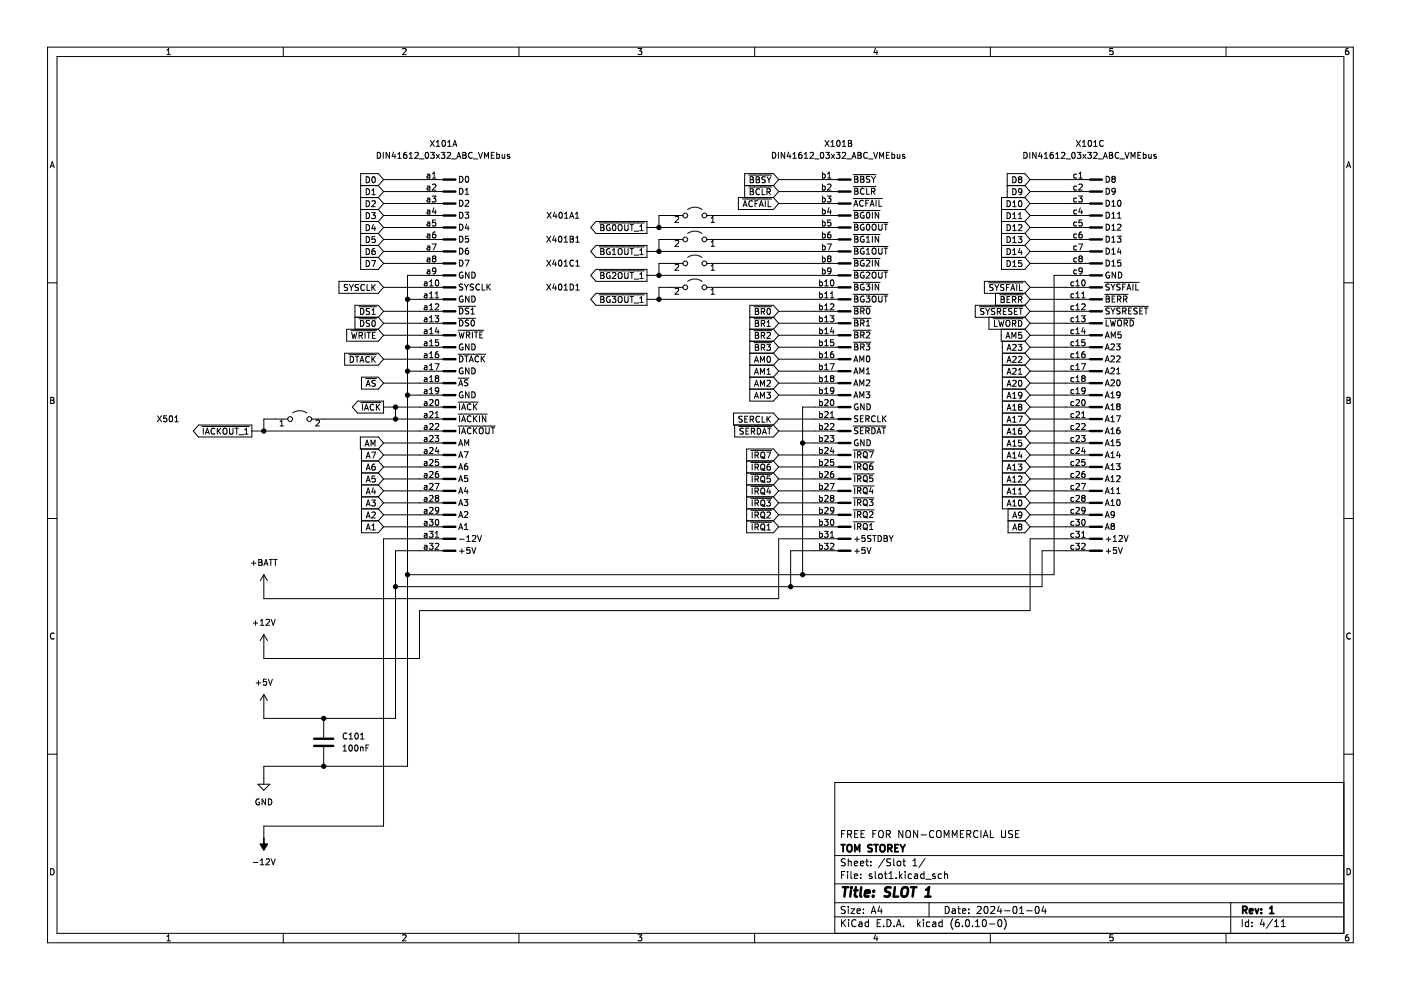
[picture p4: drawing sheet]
<svg xmlns="http://www.w3.org/2000/svg" width="297mm" height="210mm" viewBox="0 0 297 210" stroke-linecap="round" stroke-linejoin="round" font-family="sans-serif">
<path d="M.1 0h297v209.9h-297z" fill-rule="evenodd" fill="#fff" stroke="#fff" stroke-width=".21"/>
<g fill="none" stroke="#000" stroke-width=".21">
<path d="M10.1 10h276.8v189.9h-276.8zM12.1 12h272.8v185.9h-272.8zM35.4 11.6h.7M35.4 10.7l.4-.4v1.3M60.1 10v2M85.4 10.4l.5-.1 .2 .4-.8 .9h.8M110 10v2M135.3 10.3h.8l-.5 .5 .4 .1v.6l-.2 .1-.5-.1M160 10v2M185.6 10.2l-.3 .9h.8M185.9 10.7v.9M210 10v2"/>
<path d="M236 10.3h-.7v.6l.6-.1 .1 .7-.2 .1-.5-.1M259.9 10v2M285.9 10.3h-.4l-.2 .3v.7l.2 .3 .4-.1v-.7h-.4l-.2 .2M10.6 35.6l.5-1.3 .4 1.3M10.8 35.2h.6M76.5 39.3h3.7M77.6 37.5a.64 .64 0 0 1 .8 .6 .64 .64 0 0 1-.8 .6zM79 37.6l.1-.1a.68 .68 0 0 1 .5 .6 .68 .68 0 0 1-.5 .6l-.3-.4zM80 32.3a.64 .64 0 0 1 .7 .6 .64 .64 0 0 1-.7 .7zM80.2 39.3l1.1 1.3M81.3 32.3v1.3M81.3 38.1h12.7"/>
<path d="M81.3 38.1l-1.1-1.3h-3.7v20.3h3.7l1.1-1.3M81.3 38.1l-1.1 1.2M82.6 32.3v1.3l-.7-1.3v1.3M83.4 32.2l-.3 1h.8M83.7 32.7v.9M84.3 33.6h.8M84.3 32.7l.4-.4v1.3M86.2 32.3l-.4 .1-.2 .2v.7l.2 .3 .4-.1v-.6l-.4-.1-.2 .2M86.8 33.6h.7M86.8 32.7l.3-.4v1.3M88 32.4l.5-.1 .2 .4-.8 .9h.8M88.9 33.7h1"/>
<path d="M90.3 32.4l.1-.1a.68 .68 0 0 1 .5 .6 .68 .68 0 0 1-.5 .7l-.3-.5zM90.6 39.5h.5v.8M90.6 37h.5v.8M91.1 37.2l-.6 .3 .2 .3 .4-.1M91.1 39.8l-.6 .2 .2 .3 .4-.1M91.2 29.8l.9 1.2M91.3 32.3h.8l-.4 .5 .3 .1v.6l-.2 .1-.5-.1M91.7 39.2l.5-.2 .2 .4-.8 .9h.8M91.7 37.8h.7M91.7 36.9l.4-.4v1.3M92.1 29.8l-.9 1.2M92.5 31h.7"/>
<path d="M92.5 30.1l.4-.3v1.2M92.5 32.7l.7 .9M93.2 32.7l-.7 .9M93.5 32.3h.8l-.4 .5 .4 .1v.6l-.2 .1-.6-.1M93.8 29.9l.2-.1a.68 .68 0 0 1 .5 .6 .68 .68 0 0 1-.5 .6l-.3-.4zM94.8 32.4l.5-.1 .2 .4-.8 .9h.8M94.9 31h.7M94.9 30.1l.4-.3v1.2M95.8 33.7h.9M96 31l.4-1.2 .5 1.2M96.1 30.7h.6M96.9 33.6l.4-1.3 .4 1.3"/>
<path d="M97 33.2h.6M97.4 37.4a.64 .64 0 0 1 .8 .6 .64 .64 0 0 1-.8 .7zM97.4 39.9a.64 .64 0 0 1 .8 .7 .64 .64 0 0 1-.8 .6zM98.1 32.3h.4l.3 .2-.3 .4 .3 .1 .1 .3-.3 .3h-.5zM98.1 32.9h.4M98.8 37.5l.2-.1a.68 .68 0 0 1 .4 .6 .68 .68 0 0 1-.4 .7l-.4-.5zM100.1 32.4a.56 .56 0 0 0-.8 .5 .56 .56 0 0 0 .8 .6M100.4 33.7h.9M101.4 32.3l.5 1.3 .4-1.3M102.7 33.6v-1.3l.4 .9 .5-.9v1.3M104.2 32.9h.4M104.8 32.3h-.6v1.3h.6"/>
<path d="M105.3 32.8l.4-.1 .2 .3-.1 .5h-.5M105.3 32.3v1.3M106.5 32.7v.8h.5M107 32.7v.9M108 32.8l-.3-.1-.1 .2v.2l.4 .1v.3h-.4M157.9 39.3h6.1M158.8 37.1h4.8M158.8 39.7h4.8M159.1 38.1h.4M159.1 37.5h.4l.2 .2-.2 .4 .2 .1 .1 .3-.3 .2h-.4zM160.3 38.1h.4M160.3 37.5h.4l.3 .2-.3 .4 .3 .1v.3l-.2 .2h-.5z"/>
<path d="M162.3 37.5l-.7 .1v.4l.5 .2 .2 .3-.3 .2h-.5M162.6 37.5l.4 .6M163 38.1v.6M163.5 37.5l-.5 .6M163.8 32.3a.64 .64 0 0 1 .7 .6 .64 .64 0 0 1-.7 .7zM164 39.3l1.1 1.3M165 32.3v1.3M165.1 38.1h12.7M165.1 38.1l-1.1-1.3h-6.1v5.1M165.1 38.1l-1.1 1.2M166.4 32.3v1.3l-.8-1.3v1.3M167.2 32.2l-.3 1h.8"/>
<path d="M167.5 32.7v.9M168.1 32.7l.4-.4v1.3M168.1 33.6h.7M169.9 32.3l-.3 .1-.2 .2-.1 .7 .3 .3 .4-.1-.1-.6-.3-.1-.3 .2M170.5 32.7l.4-.4v1.3M170.5 33.6h.8M171.7 32.4l.5-.1 .3 .4-.8 .9h.8M172.7 33.7h1M174 32.4l.2-.1a.68 .68 0 0 1 .5 .6 .68 .68 0 0 1-.5 .7l-.3-.5zM174.4 37l.3-.1 .3 .3-.1 .5h-.5M174.4 39.5h.3l.3 .2-.1 .5h-.5M174.4 36.5v1.3"/>
<path d="M174.4 39v1.3M174.9 29.8l.9 1.2M175.1 32.3h.8l-.5 .5 .4 .1v.6l-.2 .1-.5-.1M175.5 37.8h.7M175.5 39.2l.4-.2 .3 .4-.8 .9h.8M175.5 36.9l.3-.4v1.3M175.8 29.8l-.9 1.2M176.2 31h.7M176.2 30.1l.3-.3v1.2M176.3 32.7l.6 .9M176.9 32.7l-.6 .9M177.3 32.3h.8l-.4 .5 .3 .1v.6l-.2 .1-.5-.1"/>
<path d="M177.5 29.9l.2-.1a.68 .68 0 0 1 .4 .6 .68 .68 0 0 1-.4 .6l-.3-.4zM178.6 32.4l.5-.1 .2 .4-.8 .9h.8M178.6 31h.7M178.6 30.1l.4-.3v1.2M179.5 33.7h1M179.9 29.8h.4l.2 .2-.2 .4 .2 .1 .1 .3-.2 .2h-.5zM179.9 30.4h.4M180.6 33.6l.5-1.3 .4 1.3M180.7 33.2h.7M180.9 37h4.8M180.9 39.6h4.8M181.2 37.4h.4l.3 .2-.3 .4 .3 .1v.3l-.2 .3h-.5z"/>
<path d="M181.2 39.9h.4l.3 .3-.3 .3 .3 .1v.3l-.2 .3h-.5zM181.2 38h.4M181.9 32.3h.4l.3 .2-.3 .4 .3 .1v.3l-.2 .3h-.5zM181.9 32.9h.4M182.5 37.4h.4l.2 .2-.2 .4 .2 .1 .1 .3-.2 .3h-.5zM182.5 38h.4M183.8 39.9v1.3h.6M183.9 32.4a.56 .56 0 0 0-.8 .5 .56 .56 0 0 0 .8 .6M184.1 33.7h1M184.4 37.4l-.6 .1v.4l.5 .2 .1 .3-.2 .3-.5-.1M184.8 37.4l.4 .6M185.2 38v.7"/>
<path d="M185.2 32.3l.4 1.3 .5-1.3M185.6 37.4l-.4 .6M186.5 33.6v-1.3l.4 .9 .4-.9v1.3M187.9 32.9h.5M188.5 32.3h-.6v1.3h.6M189.1 32.8l.4-.1 .2 .3-.1 .5h-.5M189.1 32.3v1.3M190.2 32.7l.1 .8h.5M190.8 32.7v.9M191.8 32.8l-.3-.1-.2 .2 .1 .2 .4 .1v.3h-.5M213.5 39.3h3.8M214.7 37.5a.64 .64 0 0 1 .8 .6 .64 .64 0 0 1-.8 .6z"/>
<path d="M216.2 38l-.3-.2 .3-.3h.2l.3 .2-.3 .3M216.2 38l-.3 .3v.2l.3 .2h.2l.3-.2-.1-.4-.2-.1M216.2 38h.2M217.1 32.3a.64 .64 0 0 1 .7 .6 .64 .64 0 0 1-.7 .7zM217.3 39.3l1.1 1.3M218.3 32.3v1.3M218.4 38.1h12.7M218.4 38.1l-1.1-1.3h-3.8v5.1M218.4 38.1l-1.1 1.2M219.7 32.3v1.3l-.8-1.3v1.3M220.5 32.2l-.3 1h.8M220.8 32.7v.9"/>
<path d="M221.4 32.7l.4-.4v1.3M221.4 33.6h.8M223.2 32.3l-.3 .1-.2 .2-.1 .7 .3 .3 .4-.1-.1-.6-.3-.1-.3 .2M223.8 33.6h.8M223.8 32.7l.4-.4v1.3M225.1 32.4l.4-.1 .3 .4-.8 .9h.8M226 33.7h1M227.4 32.4l.1-.1a.68 .68 0 0 1 .5 .6 .68 .68 0 0 1-.5 .7l-.3-.5zM228.2 29.8l.9 1.2M228.3 39.5h-.4l-.2 .2 .1 .5h.5M228.3 37l-.4-.1-.2 .3 .1 .5h.5M228.4 32.3h.8l-.5 .5 .4 .1v.6l-.2 .1-.5-.1"/>
<path d="M228.7 36.9l.4-.4v1.3M228.7 39.2l.5-.2 .3 .4-.8 .9h.8M228.7 37.8h.8M229.1 29.8l-.9 1.2M229.5 30.1l.4-.3v1.2M229.5 31h.7M229.6 32.7l.7 .9M230.3 32.7l-.7 .9M230.6 32.3h.8l-.4 .5 .3 .1v.6l-.1 .1-.6-.1M230.8 29.9l.2-.1a.68 .68 0 0 1 .4 .6 .68 .68 0 0 1-.4 .6l-.3-.4zM231.9 32.4l.5-.1 .2 .4-.8 .9h.8M231.9 31h.7"/>
<path d="M231.9 30.1l.4-.3v1.2M232.9 33.7h.9M233.9 29.9a.56 .56 0 0 0-.8 .5 .56 .56 0 0 0 .8 .5M233.9 33.6l.5-1.3 .4 1.3M234.1 33.2h.6M234.5 37.4a.64 .64 0 0 1 .8 .6 .64 .64 0 0 1-.8 .7zM234.5 39.9a.64 .64 0 0 1 .8 .7 .64 .64 0 0 1-.8 .6zM235.2 32.3h.4l.3 .2-.3 .4 .3 .1v.3l-.2 .3h-.5zM235.2 32.9h.4M236 37.9l-.3-.2 .3-.3h.2l.3 .2-.3 .3M236 37.9l-.3 .3 .1 .3 .2 .2h.2l.3-.3-.1-.4-.2-.1M236 37.9h.2"/>
<path d="M237.2 32.4a.56 .56 0 0 0-.8 .5 .56 .56 0 0 0 .8 .6M237.4 33.7h1M238.5 32.3l.5 1.3 .4-1.3M239.8 33.6v-1.3l.4 .9 .4-.9v1.3M241.3 32.9h.4M241.9 32.3h-.6v1.3h.6M242.4 32.8l.4-.1 .2 .3-.1 .5h-.5M242.4 32.3v1.3M243.5 32.7l.1 .8h.5M244.1 32.7v.9M245.1 32.8l-.3-.1-.2 .2 .1 .2 .4 .1v.3h-.5M285.5 35.6l.4-1.3 .5 1.3"/>
<path d="M285.6 35.2h.6M10.1 60h2M71.9 59.7h8.3l1.1 1.2-1.1 1.3h-8.3zM76.5 52h3.7M76.5 54.6h3.7M76.5 47h3.7M76.5 49.5h3.7M76.5 41.9h3.7M76.5 44.4h3.7M77.6 42.6a.64 .64 0 0 1 .8 .6 .64 .64 0 0 1-.8 .6zM77.6 55.2a.64 .64 0 0 1 .8 .7 .64 .64 0 0 1-.8 .6zM77.6 52.7a.64 .64 0 0 1 .8 .6 .64 .64 0 0 1-.8 .7z"/>
<path d="M77.6 47.6a.64 .64 0 0 1 .8 .7 .64 .64 0 0 1-.8 .6zM77.6 40a.64 .64 0 0 1 .8 .6 .64 .64 0 0 1-.8 .7zM77.6 45.1a.64 .64 0 0 1 .8 .6 .64 .64 0 0 1-.8 .7zM77.6 50.2a.64 .64 0 0 1 .8 .6 .64 .64 0 0 1-.8 .6zM78.8 45.1h.8l-.5 .5 .4 .1v.5l-.2 .2-.5-.2M78.8 55.2h.8l-.5 1.3M78.8 42.7l.5-.1 .3 .3-.8 .9h.8M78.8 40.4l.4-.4v1.3M78.8 41.3h.8M79.1 47.6l-.3 .9h.8M79.5 52.7l-.4 .1-.2 .2-.1 .7 .3 .3 .4-.1v-.7h-.4l-.3 .2M79.5 48.1v.8"/>
<path d="M79.5 50.2h-.6l-.1 .6 .7-.1v.6l-.2 .1-.5-.1M80.2 54.6l1.1 1.2M80.2 49.5l1.1 1.3M80.2 47l1.1 1.2M80.2 52l1.1 1.3M80.2 41.9l1.1 1.3M80.2 44.4l1.1 1.3M81.3 55.8h12.7M81.3 50.8h12.7M81.3 48.2h12.7M81.3 53.3h12.7M81.3 43.2h12.7"/>
<path d="M81.3 45.7h12.7M81.3 40.6h12.7M81.3 50.8l-1.1 1.2M81.3 48.2l-1.1 1.3M81.3 53.3l-1.1 1.3M81.3 43.2l-1.1 1.2M81.3 40.6l-1.1 1.3M81.3 45.7l-1.1 1.3M90 59.8h.5v.8M90.6 44.6h.5v.8M90.6 42.1h.5v.7M90.6 47.1h.5v.8"/>
<path d="M90.6 49.7h.5v.8M90.6 52.2h.5v.8M90.6 54.7h.5v.8M90.6 57.3h.5v.8M91.1 59.7l.3-.4v1.3M91.1 57.5l-.6 .3 .2 .3 .4-.1M91.1 42.3l-.6 .2 .2 .3h.4M91.1 44.8l-.6 .3 .2 .3 .4-.1M91.1 47.4l-.6 .2 .2 .3h.4M91.1 49.9l-.6 .3 .2 .3 .4-.1M91.1 52.5l-.6 .2 .2 .3 .4-.1M91.1 55l-.6 .2 .2 .3h.4"/>
<path d="M91.6 41.6h.8l-.4 .5 .4 .1v.5l-.2 .1-.6-.1M91.6 51.7h.9l-.6 1.3M91.9 54.8l-.2 .3v.2l.2 .2h.3l.2-.2v-.4l-.2-.1M91.9 54.8l-.2-.2 .2-.3h.3l.2 .2-.2 .3M91.9 54.8h.3M92 44.1l-.3 .9h.8M92.3 49.2h-.4l-.2 .3v.7l.2 .3 .5-.2-.1-.6h-.4l-.2 .2M92.3 44.5v.9M92.4 46.6h-.7v.7l.6-.1 .1 .6-.2 .1-.5-.1M92.4 59.5l.2-.2a.68 .68 0 0 1 .4 .7 .68 .68 0 0 1-.4 .6l-.3-.5zM92.4 57.3l-.2 .3-.4-.1-.1-.6 .5-.1 .2 .2v.8l-.2 .2-.4 .1M94 58.4h-7.6v104.1h-30.5v3.8"/>
<path d="M97.4 42.5a.64 .64 0 0 1 .8 .6 .64 .64 0 0 1-.8 .6zM97.4 45a.64 .64 0 0 1 .8 .6 .64 .64 0 0 1-.8 .7zM97.4 47.5a.64 .64 0 0 1 .8 .7 .64 .64 0 0 1-.8 .6zM97.4 50.1a.64 .64 0 0 1 .8 .6 .64 .64 0 0 1-.8 .6zM97.4 52.6a.64 .64 0 0 1 .8 .6 .64 .64 0 0 1-.8 .7zM97.4 55.2a.64 .64 0 0 1 .8 .6 .64 .64 0 0 1-.8 .6zM98.1 57.8a.58 .58 0 0 0-.7 .5 .58 .58 0 0 0 .8 .5v-.4h-.3M98.6 45h.8l-.4 .5 .3 .1v.5l-.2 .2-.5-.2M98.6 55.2h.8l-.5 1.2M98.6 42.6l.5-.1 .3 .3-.8 .9h.8M98.6 41.2h.8M98.6 40.3l.4-.4v1.3"/>
<path d="M99 47.5l-.4 .9h.8M99.3 52.6l-.4 .1-.2 .2-.1 .7 .3 .3 .4-.1v-.6l-.4-.1-.3 .2M99.3 48v.8M99.3 50.1h-.6l-.1 .6 .7-.1v.6l-.2 .1-.5-.1M99.4 57.7v1.3l-.7-1.3v1.3M100 57.7a.64 .64 0 0 1 .8 .6 .64 .64 0 0 1-.8 .7zM115.9 50.1l.9 1.2M115.9 55.2l.9 1.2M116 45l.9 1.3M116.8 50.1l-.9 1.2M116.8 55.2l-.9 1.2M116.9 45l-.9 1.3"/>
<path d="M117.5 50l-.3 .9h.8M117.5 55.1l-.3 .9h.8M117.6 44.9l-.3 .9h.8M117.8 50.5v.8M117.8 55.6v.8M117.9 45.4v.9M118.5 55.3l.2-.1a.68 .68 0 0 1 .4 .6 .68 .68 0 0 1-.4 .6l-.3-.5zM118.5 50.2l.2-.1a.68 .68 0 0 1 .4 .6 .68 .68 0 0 1-.4 .6l-.3-.4zM118.6 45.1l.2-.1a.68 .68 0 0 1 .4 .6 .68 .68 0 0 1-.4 .7l-.3-.5zM119.6 50.4l.4-.3v1.2M119.6 51.3h.7M119.6 56.4h.7"/>
<path d="M119.6 55.5l.4-.3v1.2M119.7 46.3h.7M119.7 45.4l.4-.4v1.3M120.8 46.3l.4-1.3 .4 1.3M120.9 50.7h.4M120.9 50.1h.4l.2 .2-.2 .4 .2 .1 .1 .3-.2 .2h-.5zM120.9 45.9h.6M121.6 55.3a.56 .56 0 0 0-.8 .5 .56 .56 0 0 0 .8 .5M122 46.3h.7M122 45.4l.4-.4v1.3M122.1 51.3h.7M122.1 56.4h.7"/>
<path d="M122.1 50.4l.4-.3v1.2M122.1 55.5l.4-.3v1.2M126.4 47h10.8v2.5h-10.8l-1.2-1.3zM126.4 52h10.8v2.6h-10.8l-1.2-1.3zM126.4 57.1h10.8v2.6h-10.8l-1.2-1.3zM127.1 57.4h9.5M127.1 52.3h9.5M127.1 47.3h9.5M127.4 48.2h.4M127.4 53.3h.4M127.4 58.4h.4M127.4 57.8h.4l.2 .2-.2 .4 .2 .1 .1 .3-.2 .3h-.5z"/>
<path d="M127.4 47.6h.4l.2 .3-.2 .3 .2 .2 .1 .3-.2 .2h-.5zM127.4 52.7h.4l.2 .2-.2 .4 .2 .1 .1 .3-.2 .3h-.5zM129.3 52.8a.58 .58 0 0 0-.7 .6 .58 .58 0 0 0 .8 .5v-.5h-.3M129.3 57.8a.58 .58 0 0 0-.7 .6 .58 .58 0 0 0 .8 .5v-.4h-.3M129.3 47.7a.58 .58 0 0 0-.7 .6 .58 .58 0 0 0 .8 .5v-.4h-.3M129.8 57.9l.5-.1 .3 .3-.8 1h.8M129.8 54h.8M129.8 53.1l.4-.4v1.3M130 47.7l.1-.1a.68 .68 0 0 1 .5 .7 .68 .68 0 0 1-.5 .6 .84 .84 0 0 1-.1-1.2zM131.1 58l.3-.2a.43 .43 0 0 1 .5 .4v.4a.42 .42 0 0 1-.4 .5 .42 .42 0 0 1-.4-.5zM131.1 47.8l.3-.2a.43 .43 0 0 1 .5 .5v.4a.42 .42 0 0 1-.4 .4 .42 .42 0 0 1-.4-.4zM131.1 52.9l.3-.2a.43 .43 0 0 1 .5 .4v.5a.42 .42 0 0 1-.4 .4 .42 .42 0 0 1-.4-.4z"/>
<path d="M132.4 52.7v1l.3 .3 .3-.1 .2-.2v-1M132.4 57.8v1l.3 .3 .3-.1 .2-.2v-1M132.4 47.6v1.1l.3 .2 .3-.1 .2-.1v-1.1M133.6 57.8h.7M133.6 52.7h.7M133.6 47.6h.7M134 47.6v1.3M134 52.7v1.3M134 57.8v1.3M134.4 59.2h1M134.4 54.1h1M134.4 49h1"/>
<path d="M135.6 59.1h.8M135.6 53.1l.4-.4v1.3M135.6 48l.4-.4v1.3M135.6 58.1l.4-.3v1.3M135.6 54h.8M135.6 48.9h.8M137.2 48.2h40.6M137.2 53.3h40.6M137.2 58.4h40.6M143.2 51.1l.4-.1 .3 .3-.8 .9h.8M143.2 56.2l.4-.2 .3 .4-.8 .9h.8M143.2 46l.4-.1 .3 .4-.8 .9h.8"/>
<path d="M144.8 55.8h-5.1v2.6M144.8 50.8h-5.1v2.5M144.8 45.7h-5.1v2.5M145.8 49.5a2.54 2.54 0 0 1 3 0M145.8 54.6a2.54 2.54 0 0 1 3 0M145.8 44.4a2.54 2.54 0 0 1 3 0M145.8 59.7a2.54 2.54 0 0 1 3 0M149.9 55.8h27.9M149.9 50.8h27.9M149.9 45.7h27.9M150.8 46.3l.3-.4v1.3M150.8 52.2h.7"/>
<path d="M150.8 51.3l.3-.3v1.2M150.8 56.4l.3-.4v1.3M150.8 57.3h.7M150.8 47.2h.7M157.4 42.2h6.2M157.5 43.8l.5-1.2 .4 1.2M157.7 43.5h.6M159.1 40.6h.4M159.1 40h.4l.2 .3-.2 .3 .2 .1 .1 .3-.3 .3h-.4zM159.5 42.7a.56 .56 0 0 0-.8 .5 .56 .56 0 0 0 .8 .5M160.1 43.2h.4M160.7 42.6h-.6v1.2"/>
<path d="M161 43.8l.4-1.2 .4 1.2M161 40.1a.56 .56 0 0 0-.7 .5 .56 .56 0 0 0 .7 .6M161.1 43.5h.6M161.6 40v1.3h.6M162.3 42.6v1.2M162.6 40.7l.6-.1 .1-.5-.7-.1v1.3M162.9 42.6v1.2h.6M162.9 40.7l.4 .6M164 41.9l1.1 1.3M164 41.9h-7.5v2.5h7.5l1.1-1.2M165.1 43.2h12.7M165.1 40.6h12.7"/>
<path d="M165.1 40.6l-1.1 1.3M173.8 59.8h.3l.3 .2-.1 .6h-.5M173.8 59.3v1.3M174.4 44.6l.3-.1 .3 .3-.1 .5h-.5M174.4 54.7h.3l.3 .2-.1 .6h-.5M174.4 42.1l.3-.1 .3 .2-.1 .6h-.5M174.4 57.3l.3-.1 .3 .3-.1 .5h-.5M174.4 47.1h.3l.3 .2-.1 .6h-.5M174.4 49.7l.3-.1 .3 .3-.1 .5h-.5M174.4 52.2l.3-.1 .3 .3-.1 .5h-.5M174.4 41.6v1.2M174.4 44.1v1.3"/>
<path d="M174.4 46.6v1.3M174.4 49.2v1.3M174.4 51.7v1.3M174.4 54.3v1.2M174.4 56.8v1.3M174.9 59.7l.3-.4v1.3M175.4 41.6h.8l-.4 .5 .3 .1v.5l-.2 .1-.5-.1M175.4 51.7h.8l-.5 1.3M175.7 54.8l-.2-.2 .2-.3h.4l.1 .2-.3 .3M175.7 54.8l-.2 .3v.2l.2 .2h.4l.1-.2-.1-.4-.2-.1M175.7 54.8h.2M175.8 44.1l-.3 .9h.7"/>
<path d="M176.1 49.2h-.4l-.2 .3v.7l.2 .3 .4-.2v-.6h-.4l-.2 .2M176.1 44.5v.9M176.1 46.6h-.6v.7l.6-.1v.6l-.2 .1-.4-.1M176.2 57.3l-.3 .3-.3-.1-.1-.6 .4-.1 .3 .2-.1 .8-.2 .2-.3 .1M176.2 59.5l.2-.2a.68 .68 0 0 1 .4 .7 .68 .68 0 0 1-.4 .6l-.3-.5zM180.9 59.9h5.7M180.9 54.8h5.7M180.9 47.2h7.4M180.9 42.1h6.2M180.9 44.6h5.7M180.9 49.7h5.7M180.9 52.3h7.4"/>
<path d="M180.9 57.3h7.4M181 43.7l.5-1.2 .4 1.2M181.2 43.4h.6M181.2 45h.4l.3 .2-.3 .4 .3 .1v.3l-.2 .3h-.5zM181.2 47.5h.4l.3 .3-.3 .3 .3 .2v.3l-.2 .2h-.5zM181.2 50.1h.4l.3 .2-.3 .4 .3 .1v.3l-.2 .2h-.5zM181.2 52.6h.4l.3 .3-.3 .3 .3 .1v.3l-.2 .3h-.5zM181.2 55.2h.4l.3 .2-.3 .4 .3 .1v.3l-.2 .2h-.5zM181.2 57.7h.4l.3 .2-.3 .4 .3 .1v.3l-.2 .3h-.5zM181.2 50.7h.4M181.2 45.6h.4M181.2 40.5h.4"/>
<path d="M181.2 48.1h.4M181.2 53.2h.4M181.2 55.8h.4M181.2 58.3h.4M183 42.6a.56 .56 0 0 0-.8 .5 .56 .56 0 0 0 .8 .5M183.1 45.1a.58 .58 0 0 0-.7 .5 .58 .58 0 0 0 .8 .5v-.4h-.2M183.1 47.6a.58 .58 0 0 0-.7 .6 .58 .58 0 0 0 .8 .5v-.4h-.2M183.1 50.1a.58 .58 0 0 0-.7 .6 .58 .58 0 0 0 .8 .5v-.4h-.2M183.1 52.7a.58 .58 0 0 0-.7 .6 .58 .58 0 0 0 .8 .5v-.5h-.2M183.1 55.2a.58 .58 0 0 0-.7 .6 .58 .58 0 0 0 .8 .5v-.4h-.2M183.1 57.8a.58 .58 0 0 0-.7 .5 .58 .58 0 0 0 .8 .5v-.4h-.2M183.2 40a.56 .56 0 0 0-.8 .6 .56 .56 0 0 0 .8 .5"/>
<path d="M183.6 43.1h.4M183.7 50.4l.4-.3v1.2M183.7 51.3h.7M183.7 53.9h.7M183.7 55.3l.5-.1 .2 .3-.8 .9h.8M183.7 57.8l.5-.1 .2 .4-.8 .9h.8M183.7 53l.4-.4v1.3M183.8 47.7l.2-.2a.68 .68 0 0 1 .4 .7 .68 .68 0 0 1-.4 .6l-.3-.5zM183.8 45.1l.2-.1a.68 .68 0 0 1 .4 .6 .68 .68 0 0 1-.4 .7l-.3-.5zM184.2 42.5h-.6v1.2M184.5 43.7l.4-1.2 .4 1.2M184.6 43.4h.6"/>
<path d="M184.8 40.6l.6-.1v-.5l-.6-.1v1.3M185 45v1.3M185 50.1v1.2M185 55.2v1.2M185.1 47.6l.1-.1a.43 .43 0 0 1 .5 .5v.4a.42 .42 0 0 1-.4 .4 .42 .42 0 0 1-.4-.4zM185.1 52.7l.1-.1a.43 .43 0 0 1 .5 .4v.5a.42 .42 0 0 1-.4 .4 .42 .42 0 0 1-.4-.4zM185.1 57.8l.1-.1a.43 .43 0 0 1 .5 .4v.4a.42 .42 0 0 1-.4 .5 .42 .42 0 0 1-.4-.5zM185.1 40.6l.4 .6M185.7 42.5v1.2M186.3 45v1.3l-.7-1.3v1.3M186.3 50.1v1.2l-.7-1.2v1.2M186.3 55.2v1.2l-.7-1.2v1.2"/>
<path d="M186.3 47.5v1.1l.2 .2h.3l.2-.2v-1.1M186.3 52.6v1l.2 .3h.3l.2-.3v-1M186.3 57.7v1l.2 .3h.3l.2-.3v-1M186.3 42.5v1.2h.7M187.4 47.5h.8M187.4 52.6h.8M187.4 57.7h.8M187.8 47.5v1.3M187.8 52.6v1.3M187.8 57.7v1.3M209.6 60h7.3M212.3 52h5"/>
<path d="M212.3 54.6h5M212.3 47h5M212.3 49.5h5M212.3 44.4h5M213.5 55.2a.64 .64 0 0 1 .7 .7 .64 .64 0 0 1-.7 .6zM213.5 52.7a.64 .64 0 0 1 .7 .6 .64 .64 0 0 1-.7 .7zM213.5 47.6a.64 .64 0 0 1 .7 .7 .64 .64 0 0 1-.7 .6zM213.5 42.6a.64 .64 0 0 1 .7 .6 .64 .64 0 0 1-.7 .6zM213.5 50.2a.64 .64 0 0 1 .7 .6 .64 .64 0 0 1-.7 .6zM213.5 45.1a.64 .64 0 0 1 .7 .6 .64 .64 0 0 1-.7 .7zM214.7 40a.64 .64 0 0 1 .8 .6 .64 .64 0 0 1-.8 .7zM214.7 55.6l.4-.4v1.3"/>
<path d="M214.7 48l.4-.4v1.3M214.7 54h.7M214.7 42.9l.4-.3v1.2M214.7 45.5l.4-.4v1.3M214.7 50.5l.4-.3v1.2M214.7 53.1l.4-.4v1.3M214.7 48.9h.7M214.7 43.8h.7M214.7 56.5h.7M214.7 51.4h.7M214.7 46.4h.7M215.9 50.2h.8l-.5 .5 .4 .1v.5l-.2 .1-.5-.1"/>
<path d="M215.9 47.7l.5-.1 .3 .4-.8 .9h.8M215.9 45.5l.4-.4v1.3M215.9 46.4h.8M216.1 42.7l.1-.1a.68 .68 0 0 1 .5 .6 .68 .68 0 0 1-.5 .6l-.3-.5zM216.2 52.6l-.3 1h.8M216.5 53.1v.9M216.6 55.2h-.6l-.1 .6h.6l.1 .6-.2 .1-.5-.1M216.7 40.6l-.3 .2-.3-.1-.1-.6 .4-.1 .3 .3-.1 .7-.2 .2-.3 .1M217.3 41.9h-5v15.2h5l1.1-1.3M217.3 52l1.1 1.3M217.3 54.6l1.1 1.2M217.3 49.5l1.1 1.3"/>
<path d="M217.3 44.4l1.1 1.3M217.3 41.9l1.1 1.3M217.3 47l1.1 1.2M218.4 55.8h12.7M218.4 50.8h12.7M218.4 48.2h12.7M218.4 53.3h12.7M218.4 43.2h12.7M218.4 45.7h12.7M218.4 40.6h12.7M218.4 53.3l-1.1 1.3M218.4 48.2l-1.1 1.3"/>
<path d="M218.4 50.8l-1.1 1.2M218.4 45.7l-1.1 1.3M218.4 43.2l-1.1 1.2M218.4 40.6l-1.1 1.3M227.7 59.8h-.4l-.3 .2 .2 .6h.5M228.1 59.7l.4-.4v1.3M228.3 49.7l-.4-.1-.2 .3 .1 .5h.5M228.3 42.1l-.4-.1-.2 .2 .1 .6h.5M228.3 44.6l-.4-.1-.2 .3 .1 .5h.5M228.3 57.3l-.4-.1-.2 .3 .1 .5h.5M228.3 52.2l-.4-.1-.2 .3 .1 .5h.5M228.3 47.1h-.4l-.2 .2 .1 .6h.5"/>
<path d="M228.3 54.7h-.4l-.2 .2 .1 .6h.5M228.7 41.6h.8l-.5 .5 .4 .1v.5l-.2 .1-.5-.1M228.7 51.7h.8l-.5 1.3M229 54.8l-.3 .3v.2l.3 .2h.2l.3-.2-.1-.4-.2-.1M229 54.8l-.3-.2 .3-.3h.2l.3 .2-.3 .3M229 54.8h.2M229 44.1l-.3 .9h.8M229.3 49.2h-.3l-.2 .3-.1 .7 .3 .3 .4-.2-.1-.6h-.3l-.3 .2M229.3 44.5v.9M229.4 46.6h-.6l-.1 .7 .6-.1 .1 .6-.2 .1-.5-.1M229.5 57.3l-.3 .3-.3-.1-.1-.6 .4-.1 .3 .2-.1 .8-.2 .2-.3 .1M229.5 59.5l.1-.2a.68 .68 0 0 1 .5 .7 .68 .68 0 0 1-.5 .6l-.3-.5z"/>
<path d="M231.1 58.4h-7.6v63.5h-137.1M234.2 59.9h7.3M234.5 47.5a.64 .64 0 0 1 .8 .7 .64 .64 0 0 1-.8 .6zM234.5 42.5a.64 .64 0 0 1 .8 .6 .64 .64 0 0 1-.8 .6zM234.5 45a.64 .64 0 0 1 .8 .6 .64 .64 0 0 1-.8 .7zM234.5 50.1a.64 .64 0 0 1 .8 .6 .64 .64 0 0 1-.8 .6zM234.5 52.6a.64 .64 0 0 1 .8 .6 .64 .64 0 0 1-.8 .7zM234.5 55.2a.64 .64 0 0 1 .8 .6 .64 .64 0 0 1-.8 .6zM235.2 57.8a.58 .58 0 0 0-.7 .5 .58 .58 0 0 0 .7 .5v-.4h-.2M235.7 43.7h.8M235.7 42.8l.4-.3v1.2M235.7 45.4l.4-.4v1.3"/>
<path d="M235.7 47.9l.4-.4v1.3M235.7 50.4l.4-.3v1.2M235.7 53l.4-.4v1.3M235.7 55.5l.4-.3v1.2M235.7 46.3h.8M235.7 48.8h.8M235.7 51.3h.8M235.7 53.9h.8M235.7 56.4h.8M236.5 40.5l-.3 .2-.3-.1-.1-.6 .4-.1 .3 .3-.1 .7-.2 .2-.3 .1M236.5 57.7v1.3l-.7-1.3v1.3M236.9 50.1h.8l-.5 .5 .4 .1v.5l-.2 .1-.5-.1"/>
<path d="M236.9 47.7l.5-.2 .3 .4-.8 .9h.8M236.9 46.3h.8M236.9 45.4l.4-.4v1.3M237.1 42.6l.1-.1a.68 .68 0 0 1 .5 .6 .68 .68 0 0 1-.5 .6l-.3-.5zM237.1 57.7a.64 .64 0 0 1 .8 .6 .64 .64 0 0 1-.8 .7zM237.2 52.6l-.3 .9h.8M237.5 53v.9M237.6 55.2h-.6l-.1 .6 .6-.1 .1 .6-.2 .1-.5-.1M284.9 60h2M73.1 74.9h7.1l1.1 1.3-1.1 1.2h-7.1zM73.7 60.4h-.7v.4l.6 .2 .1 .3-.2 .3-.5-.1M74 75.2h5.8"/>
<path d="M74.1 60.3l.4 .7M74.3 75.6a.64 .64 0 0 1 .7 .6 .64 .64 0 0 1-.7 .6zM74.4 70.1h5.4M74.5 61v.6M74.6 70.5l.3 1.2 .2-.9 .2 .9 .3-1.2M74.9 60.3l-.4 .7M75.3 67.3h4.9M75.3 75.6h.8M75.7 75.6v1.2M76 60.4h-.7v.4l.6 .2 .1 .3-.2 .3-.5-.1M76.1 71.1h.6l.1-.5-.7-.1v1.2M76.1 67.6h3.7"/>
<path d="M76.1 65h3.7M76.3 76.8l.4-1.2 .5 1.2M76.4 76.5h.6M76.4 65.4a.64 .64 0 0 1 .8 .6 .64 .64 0 0 1-.8 .7zM76.4 67.9a.64 .64 0 0 1 .8 .7 .64 .64 0 0 1-.8 .6zM76.4 71.1l.5 .6M76.6 80h3.6l1.1 1.2-1.1 1.3h-3.6zM77.3 60.4a.56 .56 0 0 0-.8 .6 .56 .56 0 0 0 .8 .5M77.4 70.5v1.2M77.8 70.5h.7M77.8 60.3v1.3h.6M78.2 70.5v1.2"/>
<path d="M78.3 75.7a.56 .56 0 0 0-.8 .5 .56 .56 0 0 0 .8 .5M78.4 68l-.7 .1v.3l.5 .3 .2 .3-.3 .2-.5-.1M78.4 65.5h-.7v.4l.5 .2 .2 .3-.3 .3-.5-.1M78.8 60.3v1.3M78.8 75.6v1.2M78.8 65.8l.4-.4v1.3M78.8 66.7h.8M79 68.1l.1-.2a.68 .68 0 0 1 .5 .7 .68 .68 0 0 1-.5 .6l-.3-.5zM79 71.1h.4M79 76.1l.6 .7M79 60.9l.6 .7M79.6 75.6l-.8 .7"/>
<path d="M79.6 70.5h-.6v1.2h.6M79.6 60.3l-.8 .7M80.2 69.8h-6.7v2.5h6.7l1.1-1.2M80.2 67.3l1.1 1.2M80.2 69.8l1.1 1.3M81.3 60.9h12.7M81.3 71.1h12.7M81.3 68.5h12.7M81.3 76.2h12.7M81.3 66h12.7M81.3 66l-1.1-1.3h-4.9v5.1M81.3 68.5l-1.1 1.3"/>
<path d="M81.3 66l-1.1 1.3M86.4 63.5h7.6M86.4 73.6h7.6M86.4 78.7h7.6M90 77.6h.5v.8M90 62.4h.5v.7M90 64.9h.5v.8M90 67.4h.5v.8M90 70h.5v.8M90 72.5h.5v.8M90 75.1h.5v.7M90.5 70.2l-.6 .3 .2 .3 .4-.1"/>
<path d="M90.5 72.8l-.6 .2 .2 .3 .4-.1M90.5 77.8l-.6 .3 .2 .3 .4-.1M90.5 75.3l-.6 .2 .2 .3h.4M90.5 67.7l-.6 .2 .2 .3h.4M90.5 60.1l-.6 .2 .2 .3h.4M90.5 65.1l-.6 .3 .2 .3 .4-.1M90.5 62.6l-.6 .2 .2 .3h.4M91.1 74.9l.3-.3v1.2M91.1 62.2l.3-.3v1.2M91.1 60.6h.7M91.1 63.1h.7M91.1 65.7h.7"/>
<path d="M91.1 68.2h.7M91.1 70.8h.7M91.1 73.3h.7M91.1 75.8h.7M91.1 78.4h.7M91.1 64.8l.3-.4v1.3M91.1 67.3l.3-.3v1.2M91.1 69.9l.3-.4v1.3M91.1 72.4l.3-.4v1.3M91.1 77.5l.3-.4v1.3M92.2 67h.8l-.4 .4 .4 .2v.5l-.2 .1-.6-.1M92.2 77.1h.9l-.6 1.3"/>
<path d="M92.3 64.5l.5-.1 .2 .4-.8 .9h.8M92.3 63.1h.7M92.3 62.2l.4-.3v1.2M92.6 69.4l-.3 .9h.8M92.9 74.6h-.4l-.1 .3-.1 .7 .2 .2 .5-.1-.1-.6h-.4l-.2 .2M92.9 69.9v.9M93 72h-.6l-.1 .6h.6l.1 .6-.2 .1-.5-.1M97.1 64.9h3.7M97.1 67.5h3.7M97.1 70h5.5M97.1 75.1h5.9M97.3 70.4l.3 1.3 .3-1 .2 1 .3-1.3"/>
<path d="M97.4 65.3a.64 .64 0 0 1 .8 .6 .64 .64 0 0 1-.8 .7zM97.4 67.8a.64 .64 0 0 1 .8 .7 .64 .64 0 0 1-.8 .6zM97.4 75.5a.64 .64 0 0 1 .8 .6 .64 .64 0 0 1-.8 .6zM98.1 73a.58 .58 0 0 0-.7 .6 .58 .58 0 0 0 .8 .5v-.5h-.3M98.1 78.1a.58 .58 0 0 0-.7 .5 .58 .58 0 0 0 .8 .5v-.4h-.3M98.1 60.3l-.7 .1v.3l.6 .3 .1 .3-.2 .2-.5-.1M98.1 62.8a.58 .58 0 0 0-.7 .6 .58 .58 0 0 0 .8 .5v-.4h-.3M98.5 60.2l.4 .7M98.5 75.5h.8M98.9 71h.6l.1-.5-.7-.1v1.3M98.9 60.9v.6M98.9 75.5v1.2"/>
<path d="M99.2 71l.4 .7M99.3 60.2l-.4 .7M99.4 65.4h-.7v.4l.6 .2 .1 .3-.3 .3-.5-.1M99.4 67.9l-.7 .1v.3l.6 .3 .1 .3-.3 .2h-.5M99.4 62.8v1.2l-.7-1.2v1.2M99.4 72.9v1.3l-.7-1.3v1.3M99.4 78v1.3l-.7-1.3v1.3M99.5 76.7l.4-1.2 .4 1.2M99.6 76.4h.6M99.9 66.6h.7M99.9 65.7l.3-.4v1.3M100 68l.2-.2a.68 .68 0 0 1 .4 .7 .68 .68 0 0 1-.4 .6l-.3-.5z"/>
<path d="M100 72.9a.64 .64 0 0 1 .8 .7 .64 .64 0 0 1-.8 .6zM100 62.8a.64 .64 0 0 1 .8 .6 .64 .64 0 0 1-.8 .6zM100 78a.64 .64 0 0 1 .8 .6 .64 .64 0 0 1-.8 .7zM100.2 70.4v1.3M100.4 60.3l-.7 .1v.3l.6 .3 .1 .3-.2 .2-.5-.1M100.6 70.4h.7M100.9 70.4v1.3M101.5 75.6a.56 .56 0 0 0-.8 .5 .56 .56 0 0 0 .8 .5M101.7 60.4a.56 .56 0 0 0-.8 .5 .56 .56 0 0 0 .8 .5M101.7 71h.5M102 75.5v1.2M102.2 60.2v1.3h.6"/>
<path d="M102.2 76l.6 .7M102.3 70.4h-.6v1.3h.6M102.8 75.5l-.8 .7M103.2 60.2v1.3M103.4 60.8l.6 .7M104 60.2l-.8 .8M115.9 60.2l.9 1.3M116.8 60.2l-.9 1.3M117.5 60.2l-.3 .9h.8M117.8 60.7v.8M118.5 60.4l.2-.2a.68 .68 0 0 1 .4 .7 .68 .68 0 0 1-.4 .6l-.3-.5zM119.6 61.5h.7"/>
<path d="M119.6 60.6l.4-.4v1.3M120.9 60.2a.64 .64 0 0 1 .7 .7 .64 .64 0 0 1-.7 .6zM122.1 61.5h.7M122.1 60.6l.4-.4v1.3M126.4 62.2h10.8v2.5h-10.8l-1.2-1.2zM127.1 62.5h9.5M127.4 63.5h.4M127.4 62.9h.4l.2 .2-.2 .4 .2 .1 .1 .3-.2 .2h-.5zM129.3 62.9a.58 .58 0 0 0-.7 .6 .58 .58 0 0 0 .8 .5v-.4h-.3M129.8 62.9h.8l-.5 .4 .4 .2v.5l-.2 .1-.5-.1M131.1 63l.3-.1a.43 .43 0 0 1 .5 .4v.4a.42 .42 0 0 1-.4 .4 .42 .42 0 0 1-.4-.4zM132.4 62.9v1l.3 .2h.3l.2-.2v-1"/>
<path d="M133.6 62.9h.7M134 62.9v1.2M134.4 64.2h1M135.6 63.2l.4-.3v1.2M135.6 64.1h.8M137.2 63.5h40.6M143.2 61.2l.4-.1 .3 .4-.8 .9h.8M144.8 60.9h-5.1v2.6M149.9 60.9h27.9M150.8 62.4h.7M150.8 61.5l.3-.4v1.3M159 74.9h5"/>
<path d="M159 77.4h5M159 80h5M159 72.3h5M159 67.3h5M159 69.8h5M159.8 72.7h3.8M159.8 67.6h3.8M159.8 70.1h3.8M159.8 65h3.8M160 76.8l.4-1.2 .4 1.2M160 79.4l.4-1.3 .4 1.3M160.1 76.5h.6"/>
<path d="M160.1 79h.6M160.1 71.1h.5M160.1 73.6h.5M160.1 68.5h.5M160.1 66h.5M160.1 65.4h.5l.2 .2-.2 .4 .2 .1 .1 .3-.3 .3h-.5zM160.1 67.9h.5l.2 .3-.2 .3 .2 .2 .1 .3-.3 .2h-.5zM160.1 70.5h.5l.2 .2-.2 .4 .2 .1 .1 .3-.3 .2h-.5zM160.1 73h.5l.2 .3-.2 .3 .2 .1 .1 .3-.3 .3h-.5zM161.2 76.8v-1.2l.5 .9 .4-.9v1.2M161.2 79.4v-1.3l.5 .9 .4-.9v1.3M161.4 66.1l.6-.1 .1-.5-.7-.1v1.3"/>
<path d="M161.4 68.6l.6-.1 .1-.4-.7-.2v1.3M161.4 71.1h.6l.1-.5-.7-.1v1.2M161.4 73.7l.6-.1 .1-.5-.7-.1v1.3M161.7 73.7l.4 .6M161.7 71.1l.4 .6M161.7 68.6l.4 .6M161.7 66.1l.4 .6M162.6 73h.7l-.4 .5 .4 .1v.6l-.2 .1-.5-.1M162.6 70.6l.5-.1 .2 .3-.7 .9h.7M162.6 79.4h.7M162.6 68.3l.4-.4v1.3M162.6 78.5l.4-.4v1.3"/>
<path d="M162.6 69.2h.7M162.7 65.5l.2-.1a.68 .68 0 0 1 .5 .6 .68 .68 0 0 1-.5 .7l-.3-.5zM162.7 75.7l.2-.1a.68 .68 0 0 1 .5 .6 .68 .68 0 0 1-.5 .6l-.3-.5zM164 80l1.1 1.2M164 74.9l1.1 1.3M164 77.4l1.1 1.3M164 72.3l1.1 1.3M164 69.8l1.1 1.3M164 67.3l1.1 1.2M165.1 71.1h12.7M165.1 73.6h12.7M165.1 68.5h12.7"/>
<path d="M165.1 76.2h12.7M165.1 66h12.7M165.1 78.7h12.7M165.1 66l-1.1-1.3h-5v20.3h5l1.1-1.2M165.1 76.2l-1.1 1.2M165.1 78.7l-1.1 1.3M165.1 73.6l-1.1 1.3M165.1 71.1l-1.1 1.2M165.1 68.5l-1.1 1.3M165.1 66l-1.1 1.3M173.8 64.9l.3-.1 .3 .3-.1 .5h-.5M173.8 70l.3-.1 .3 .3-.1 .5h-.5"/>
<path d="M173.8 77.6l.3-.1 .3 .3-.1 .5h-.5M173.8 62.4l.3-.1 .3 .2-.1 .6h-.5M173.8 67.4h.3l.3 .2-.1 .6h-.5M173.8 72.5h.3l.3 .2-.1 .5h-.5M173.8 75.1l.3-.1 .3 .2-.1 .6h-.5M173.8 61.9v1.2M173.8 64.4v1.3M173.8 67v1.2M173.8 69.5v1.3M173.8 72v1.3M173.8 74.6v1.2M173.8 77.1v1.3"/>
<path d="M173.8 79.7v1.2M174.9 72.4l.3-.4v1.3M174.9 64.8l.3-.4v1.3M174.9 60.6h.7M174.9 63.1h.7M174.9 65.7h.7M174.9 68.2h.7M174.9 70.8h.7M174.9 73.3h.7M174.9 75.8h.7M174.9 78.4h.7M174.9 62.2l.3-.3v1.2"/>
<path d="M174.9 67.3l.3-.3v1.2M174.9 69.9l.3-.4v1.3M174.9 74.9l.3-.3v1.2M174.9 77.5l.3-.4v1.3M176 67h.8l-.4 .4 .3 .2v.5l-.2 .1-.5-.1M176 77.1h.9l-.6 1.3M176.1 63.1h.7M176.1 64.5l.4-.1 .3 .4-.8 .9h.8M176.1 62.2l.3-.3v1.2M176.4 69.4l-.3 .9h.8M176.7 74.6h-.4l-.2 .3v.7l.2 .2 .4-.1v-.6h-.4l-.2 .2M176.7 69.9v.9"/>
<path d="M176.7 72h-.6v.6h.6v.6l-.2 .1-.4-.1M180.9 62.4h7.4M180.9 64.9h3.8M180.9 67.5h3.8M180.9 70h3.8M180.9 72.6h3.8M181 76.7l.5-1.2 .4 1.2M181 79.3l.5-1.3 .4 1.3M181.2 76.4h.6M181.2 78.9h.6M181.2 60.2h.4l.3 .3-.3 .3 .3 .2v.3l-.2 .2h-.5zM181.2 62.8h.4l.3 .2-.3 .4 .3 .1v.3l-.2 .2h-.5z"/>
<path d="M181.2 65.3h.4l.3 .2-.3 .4 .3 .1v.3l-.2 .3h-.5zM181.2 67.8h.4l.3 .3-.3 .4 .3 .1v.3l-.2 .2h-.5zM181.2 70.4h.4l.3 .2-.3 .4 .3 .1v.3l-.2 .3h-.5zM181.2 72.9h.4l.3 .3-.3 .3 .3 .1v.4l-.2 .2h-.5zM181.2 73.5h.4M181.2 71h.4M181.2 60.8h.4M181.2 63.4h.4M181.2 65.9h.4M181.2 68.5h.4M182.3 76.7v-1.2l.4 .9 .4-.9v1.2M182.3 79.3v-1.3l.4 .9 .4-.9v1.3"/>
<path d="M182.5 66l.6-.1v-.5l-.6-.1v1.3M182.5 68.5h.6v-.5l-.6-.2v1.3M182.5 71h.6v-.5l-.6-.1v1.3M182.5 73.6l.6-.1v-.5l-.6-.1v1.3M182.8 66l.4 .6M182.8 68.5l.4 .6M182.8 71l.4 .7M182.8 73.6l.4 .6M183.1 60.3a.58 .58 0 0 0-.7 .6 .58 .58 0 0 0 .8 .5v-.4h-.2M183.1 62.8a.58 .58 0 0 0-.7 .6 .58 .58 0 0 0 .8 .5v-.4h-.2M183.6 62.8h.8l-.4 .5 .4 .1v.5l-.2 .1-.6-.1M183.6 60.2h.8l-.4 .5 .4 .1v.6l-.2 .1-.6-.1"/>
<path d="M183.6 72.9h.8l-.4 .5 .4 .1v.6l-.2 .1-.6-.1M183.7 70.5l.5-.1 .2 .3-.8 1h.8M183.7 69.1h.7M183.7 79.3h.7M183.7 78.4l.4-.4v1.3M183.7 68.2l.4-.4v1.3M183.8 65.4l.2-.1a.68 .68 0 0 1 .4 .6 .68 .68 0 0 1-.4 .7l-.3-.5zM183.8 75.6l.2-.1a.68 .68 0 0 1 .4 .6 .68 .68 0 0 1-.4 .6l-.3-.5zM185 60.2v1.3M185 63l.2-.2a.43 .43 0 0 1 .5 .4v.4a.42 .42 0 0 1-.4 .5 .42 .42 0 0 1-.4-.5zM186.3 60.2v1.3l-.7-1.3v1.3M186.3 62.8v1l.2 .2h.3l.2-.2v-1"/>
<path d="M187.4 62.8h.8M187.8 62.8v1.2M207.6 65h9.3M208.6 65.5h-.6v.4l.5 .2 .1 .3-.2 .3-.5-.1M209 65.4l.4 .7M209.4 66.1v.6M209.7 67.3v2.5h7.6M209.8 65.4l-.4 .7M210.6 67.6h6.3M210.6 60.4h-.7v.4l.5 .2 .2 .3-.3 .3-.5-.1M210.9 67.9v1.3h.6M210.9 65.5h-.7v.4l.6 .2 .1 .3-.2 .3-.5-.1"/>
<path d="M210.9 60.3l.4 .7M211.1 62.2v2.5M211.3 61v.6M211.5 66.1l.6-.1v-.5l-.6-.1v1.3M211.8 67.9l.3 1.3 .2-.9 .2 .9 .3-1.3M211.8 66.1l.4 .6M211.8 60.3l-.5 .7M211.9 62.5h5M212.2 63.5h.5M212.2 62.9h.5l.2 .2-.2 .4 .2 .1 .1 .3-.3 .2h-.5zM212.3 69.8v2.5h5M212.5 74.9h4.8"/>
<path d="M212.5 77.4h4.8M212.5 80h4.8M212.5 72.3v35.6h4.8M212.7 66h.4M212.8 60.4l-.4-.1-.3 .3 .1 .3 .6 .2v.4h-.7M213.3 71.7l.4-1.2 .4 1.2M213.3 68.1l.3-.2a.43 .43 0 0 1 .5 .5v.4a.42 .42 0 0 1-.4 .4 .42 .42 0 0 1-.4-.4zM213.3 65.4h-.6v1.3h.6M213.4 60.9h.4M213.4 71.4h.6M213.5 63.5h.4M213.5 74.3l.4-1.3 .5 1.3"/>
<path d="M213.5 76.8l.4-1.2 .5 1.2M213.5 79.4l.4-1.3 .5 1.3M213.6 76.5h.6M213.6 79h.6M213.6 73.9h.6M214 60.3h-.6v1.3M214.1 62.9h-.6v1.2h.6M214.3 61.6l.4-1.3 .4 1.3M214.4 61.2h.6M214.5 65.5h-.6v.4l.5 .2 .1 .3-.2 .3-.5-.1M214.5 71.7v-1.2l.5 .9 .4-.9v1.2M214.7 63.5h.6v-.5l-.6-.1v1.2"/>
<path d="M214.7 68.6l.6-.1v-.4l-.6-.2v1.3M214.7 73.1l.5-.1 .2 .4-.7 .9h.7M214.7 75.7l.5-.1 .2 .3-.7 .9h.7M214.7 78.2l.5-.1 .2 .4-.7 .9h.7M215 68.6l.4 .6M215 63.5l.4 .6M215.1 66h.4M215.6 60.3v1.3M215.7 65.4h-.6v1.3h.6M215.9 73h.8l-.5 .5 .4 .1v.6l-.2 .1-.5-.1M215.9 63.5h.6l.1-.5-.7-.1v1.2M215.9 67.9a.64 .64 0 0 1 .8 .7 .64 .64 0 0 1-.8 .6z"/>
<path d="M215.9 75.7l.5-.1 .3 .3-.8 .9h.8M215.9 78.5l.4-.4v1.3M215.9 79.4h.8M216.1 65.4h.7M216.2 60.3v1.3h.6M216.2 63.5l.5 .6M216.4 65.4v1.3M216.6 70.5h-.6l-.1 .6 .6-.1 .1 .6-.2 .1-.5-.1M217.3 80l1.1 1.2M217.3 64.7h-10.5v2.6h10.5M217.3 67.3l1.1 1.2M217.3 69.8l1.1 1.3"/>
<path d="M217.3 72.3l1.1 1.3M217.3 74.9l1.1 1.3M217.3 77.4l1.1 1.3M217.3 64.7l1.1 1.3M217.3 62.2l1.1 1.3M218.4 60.9h12.7M218.4 63.5h12.7M218.4 71.1h12.7M218.4 73.6h12.7M218.4 68.5h12.7M218.4 76.2h12.7M218.4 66h12.7"/>
<path d="M218.4 78.7h12.7M218.4 60.9l-1.1-1.2h-8.6v2.5h8.6M218.4 68.5l-1.1 1.3M218.4 71.1l-1.1 1.2M218.4 73.6l-1.1 1.3M218.4 76.2l-1.1 1.2M218.4 78.7l-1.1 1.3M218.4 66l-1.1 1.3M218.4 60.9l-1.1 1.3M218.4 63.5l-1.1 1.2M227.7 70l-.4-.1-.3 .3 .2 .5h.5M227.7 75.1l-.4-.1-.3 .2 .2 .6h.5"/>
<path d="M227.7 62.4l-.4-.1-.3 .2 .2 .6h.5M227.7 64.9l-.4-.1-.3 .3 .2 .5h.5M227.7 67.4h-.4l-.3 .2 .2 .6h.5M227.7 72.5h-.4l-.3 .2 .2 .5h.5M227.7 77.6l-.4-.1-.3 .3 .2 .5h.5M228.1 72.4l.4-.4v1.3M228.1 60.6h.8M228.1 62.2l.4-.3v1.2M228.1 64.8l.4-.4v1.3M228.1 67.3l.4-.3v1.2M228.1 69.9l.4-.4v1.3M228.1 74.9l.4-.3v1.2"/>
<path d="M228.1 77.5l.4-.4v1.3M228.1 63.1h.8M228.1 65.7h.8M228.1 68.2h.8M228.1 70.8h.8M228.1 73.3h.8M228.1 75.8h.8M228.1 78.4h.8M229.3 67h.8l-.5 .4 .4 .2v.5l-.2 .1-.5-.1M229.3 77.1h.8l-.5 1.3M229.3 64.5l.5-.1 .3 .4-.8 .9h.8M229.3 63.1h.8"/>
<path d="M229.3 62.2l.4-.3v1.2M229.6 69.4l-.3 .9h.8M229.9 74.6h-.3l-.2 .3-.1 .7 .3 .2 .4-.1-.1-.6h-.3l-.3 .2M229.9 69.9v.9M230 72h-.6l-.1 .6h.6l.1 .6-.2 .1-.5-.1M234.2 62.4h5M234.2 64.9h9.3M234.2 67.5h6.4M234.3 71.7l.5-1.3 .4 1.3M234.3 74.2l.5-1.3 .4 1.3M234.3 76.7l.5-1.2 .4 1.2M234.3 79.3l.5-1.3 .4 1.3"/>
<path d="M234.5 71.3h.6M234.5 73.8h.6M234.5 76.4h.6M234.5 78.9h.6M234.5 62.8h.4l.3 .2-.3 .4 .3 .1v.3l-.2 .2h-.5zM234.5 67.8v1.3h.6M234.5 63.4h.4M235.2 60.3l-.7 .1v.3l.6 .3 .1 .3-.3 .2-.4-.1M235.2 65.4h-.7v.4l.6 .2 .1 .3-.3 .3-.4-.1M235.4 67.8l.3 1.3 .3-.9 .2 .9 .3-1.3M235.5 60.2l.5 .7M235.5 65.3l.5 .7"/>
<path d="M235.5 73l.5-.1 .3 .4-.8 .9h.8M235.5 75.6l.5-.1 .3 .3-.8 .9h.8M235.5 78.1l.5-.1 .3 .4-.8 .9h.8M235.6 71.7v-1.3l.4 .9 .5-.9v1.3M235.8 63.4h.4M236 60.9v.6M236 66v.6M236.4 60.2l-.4 .7M236.4 62.8h-.6v1.2h.6M236.4 65.3l-.4 .7M236.7 72.9h.8l-.4 .5 .3 .1v.6l-.2 .1-.5-.1M236.8 75.6l.4-.1 .3 .3-.8 .9h.8"/>
<path d="M236.8 79.3h.7M236.8 78.4l.3-.4v1.3M236.9 63.4h.6l.1-.5-.7-.1v1.2M237 68l.2-.2a.43 .43 0 0 1 .6 .5v.4a.42 .42 0 0 1-.4 .4 .42 .42 0 0 1-.5-.4zM237.2 63.4l.5 .6M237.5 60.3l-.7 .1v.3l.6 .3 .1 .3-.3 .2-.4-.1M237.5 65.4h-.7v.4l.6 .2 .1 .3-.3 .3-.4-.1M237.7 70.4h-.6l-.1 .6 .6-.1 .1 .6-.2 .2-.5-.2M238 66l.6-.1 .1-.5-.7-.1v1.3M238 60.8h.5M238.2 63.4h.6l.1-.5-.7-.1v1.2M238.3 68.5h.6l.1-.5-.7-.2v1.3"/>
<path d="M238.3 66l.5 .6M238.5 63.4l.4 .6M238.6 60.2h-.6v1.3M238.6 68.5l.5 .6M238.9 61.5l.5-1.3 .4 1.3M239.1 61.1h.6M239.3 65.9h.4M239.6 67.8a.64 .64 0 0 1 .7 .7 .64 .64 0 0 1-.7 .6zM239.9 65.3h-.6v1.3h.6M240.2 60.2v1.3M240.8 60.2v1.3h.6M241.1 65.4l-.5-.1-.2 .2 .1 .4 .5 .2v.4h-.6"/>
<path d="M241.7 65.9h.4M242.3 65.3h-.6v1.3h.6M242.6 65.3h.7M243 65.3v1.3M10.7 84.2h.5l.2 .3-.2 .4 .2 .1 .1 .3-.3 .2h-.5zM10.7 84.9h.5M33.4 88.2l.8 1.2M34.2 88.2l-.8 1.2M35.3 88.2h-.6v.6l.6-.1v.6l-.2 .1-.4-.1M36 88.3l.2-.1a.68 .68 0 0 1 .4 .6 .68 .68 0 0 1-.4 .6l-.3-.5zM37.1 89.4h.7M37.1 88.5l.3-.3v1.2"/>
<path d="M42.1 90.1h11.3v2.6h-11.3l-1.1-1.3zM42.8 90.4h10M43.1 90.8v1.3M43.5 92.1l.5-1.3 .4 1.3M43.7 91.7h.6M45.5 90.9a.56 .56 0 0 0-.8 .5 .56 .56 0 0 0 .8 .5M46.1 90.8v1.3M46.3 91.3l.5 .8M46.8 90.8l-.7 .7M47.3 91l.3-.2a.43 .43 0 0 1 .5 .4v.4a.42 .42 0 0 1-.4 .5 .42 .42 0 0 1-.4-.5zM48.7 90.8v1l.2 .3 .4-.1 .1-.2v-1M49.8 90.8h.7"/>
<path d="M50.2 90.8v1.3M50.7 92.2h.9M51.9 92.1h.7M51.9 91.1l.3-.3v1.3M53.4 91.4h40.6M59.4 90.3h.7M59.4 89.4l.3-.4v1.3M61 88.8h-5.1v2.6M62 87.6a2.54 2.54 0 0 1 3.1 0M66.1 88.8h27.9M67 89.2l.5-.2 .2 .4-.8 .9h.8M75.8 85h5.5v2.6h-5.5l-1.1-1.3z"/>
<path d="M76.5 85.3h4.3M76.6 95.2v17.8h3.6l1.1-1.3M76.6 97.7h3.6M76.8 85.7v1.3M77.3 87l.4-1.3 .4 1.3M77.4 86.6h.6M77.4 94.6l.4-1.3 .4 1.3M77.5 94.2h.6M77.5 80.3h2.3M77.6 97.1l.5-1.2 .4 1.2M77.6 99.7l.5-1.3 .4 1.3M77.6 81.9l.5-1.3 .4 1.3"/>
<path d="M77.8 96.8h.6M77.8 99.3h.6M77.8 81.5h.6M78.7 94.6v-1.3l.4 .9 .4-.9v1.3M78.8 95.9h.8l-.5 1.2M79.3 85.8a.56 .56 0 0 0-.8 .5 .56 .56 0 0 0 .8 .6M79.5 98.4l-.4 .1-.2 .2-.1 .7 .3 .3 .4-.2v-.6h-.4l-.3 .2M79.6 80.7l-.5-.1-.3 .3 .2 .3 .5 .2v.4h-.7M79.8 85.7v1.3M80 86.3l.5 .7M80.2 95.2l1.1 1.3M80.2 97.7l1.1 1.3"/>
<path d="M80.5 85.7l-.7 .7M81.3 96.5h12.7M81.3 99h12.7M81.3 93.9h12.7M81.3 86.3h12.7M81.3 81.2h12.7M81.3 93.9l-1.1-1.2h-3.8v2.5h3.8M81.3 96.5l-1.1 1.2M81.3 93.9l-1.1 1.3M81.3 99l-1.1 1.3M83.9 86.3v2.5M86.4 83.8h7.6"/>
<path d="M90 90.3h.5v.8M90 80.1h.5v.8M90 82.7h.5v.8M90 85.2h.5v.8M90 87.7h.5v.8M90 92.8h.5v.8M90 95.4h.5v.8M90 97.9h.5v.8M90.5 95.6l-.6 .2 .2 .4 .4-.1M90.5 85.5l-.6 .2 .2 .3 .4-.1M90.5 80.4l-.6 .2 .2 .3h.4M90.5 82.9l-.6 .3 .2 .3 .4-.1"/>
<path d="M90.5 88l-.6 .2 .2 .3h.4M90.5 90.5l-.6 .3 .2 .3 .4-.1M90.5 93.1l-.6 .2 .2 .3h.4M90.5 98.1l-.6 .3 .2 .3 .4-.1M91.1 95l.5-.1 .2 .3-.8 1h.8M91.1 92.5l.5-.2 .2 .4-.8 .9h.8M91.1 97.5l.5-.1 .2 .4-.8 .9h.8M91.1 80.9h.7M91.1 83.5h.7M91.1 84.8l.5-.1 .2 .4-.8 .9h.8M91.1 87.4l.5-.1 .2 .3-.8 .9h.8M91.1 89.9l.5-.1 .2 .4-.8 .9h.8"/>
<path d="M91.1 80l.3-.3v1.2M91.1 82.6l.3-.4v1.3M92.2 92.3h.8l-.4 .5 .4 .1v.6l-.2 .1-.6-.1M92.3 88.5h.7M92.3 89.9l.5-.1 .2 .4-.8 .9h.8M92.3 87.6l.4-.3v1.2M92.4 84.8l.2-.1a.68 .68 0 0 1 .4 .7 .68 .68 0 0 1-.4 .6l-.3-.5zM92.5 80.2l-.2 .2v.3l.2 .2h.3l.2-.2v-.4l-.2-.1M92.5 80.2l-.2-.2 .2-.3h.3l.2 .2-.2 .3M92.5 80.2h.3M92.6 94.8l-.3 .9h.8M92.9 100h-.4l-.1 .3-.1 .7 .2 .2 .5-.1-.1-.6-.4-.1-.2 .3"/>
<path d="M92.9 95.3v.9M93 97.4h-.6l-.1 .6h.6l.1 .6-.2 .1-.5-.1M93 82.7l-.2 .3-.4-.1v-.6l.4-.1 .2 .2v.8l-.2 .2-.4 .1M97.1 90.3h7.9M97.1 80.2h2.3M97.1 85.3h4.3M97.1 87.8h6.2M97.3 81.8l.4-1.3 .4 1.3M97.3 94.5l.4-1.3 .4 1.3M97.3 97l.4-1.2 .4 1.2M97.3 99.6l.4-1.3 .4 1.3M97.4 81.4h.6"/>
<path d="M97.4 94.1h.6M97.4 96.7h.6M97.4 99.2h.6M97.4 85.6v1.3M97.4 88.2v1.2M97.4 90.7v1.3M97.9 86.9l.4-1.3 .4 1.3M97.9 89.4l.4-1.2 .4 1.2M97.9 92l.4-1.3 .4 1.3M98 89.1h.6M98 86.5h.6M98 91.6h.6"/>
<path d="M98.1 83.1a.58 .58 0 0 0-.7 .6 .58 .58 0 0 0 .8 .5v-.4h-.3M98.4 95.8h.9l-.6 1.2M98.5 94.5v-1.3l.5 .9 .4-.9v1.3M99.1 98.3l-.4 .1-.2 .2v.7l.2 .3 .4-.1v-.6l-.4-.1-.2 .2M99.2 80.6l-.5-.1-.2 .3 .1 .3 .5 .2v.4h-.6M99.4 83.1v1.2l-.7-1.2v1.2M99.9 88.3a.56 .56 0 0 0-.8 .5 .56 .56 0 0 0 .8 .5M99.9 90.8a.56 .56 0 0 0-.8 .5 .56 .56 0 0 0 .8 .5M99.9 85.7a.56 .56 0 0 0-.8 .6 .56 .56 0 0 0 .8 .5M100 83.1a.64 .64 0 0 1 .8 .6 .64 .64 0 0 1-.8 .6zM100.4 85.6v1.3M100.4 88.2v1.2"/>
<path d="M100.4 90.7v1.3M100.6 86.2l.5 .7M100.6 88.7l.5 .7M100.6 91.2l.5 .8M101.1 85.6l-.7 .7M101.1 88.2l-.7 .7M101.1 90.7l-.7 .7M101.7 90.9l.2-.2a.43 .43 0 0 1 .6 .4v.4a.42 .42 0 0 1-.5 .5 .42 .42 0 0 1-.4-.5zM101.7 88.2v1.2M103 90.7v1l.2 .3h.3l.2-.3v-1M103 88.2v1.2l-.7-1.2v1.2M104.1 90.7h.8"/>
<path d="M104.5 90.7v1.3M155.8 90.1v2.6h8.2l1.1-1.3M156.6 90.4h7M157.4 88.3l-.7 .1v.3l.5 .3 .2 .3-.3 .2h-.5M157.6 90.8l-.7 .1v.4l.6 .2 .1 .3-.2 .3-.5-.1M157.9 88.8h.4M158.1 91.4h.5M158.3 97.7h5.7M158.5 88.2h-.6v1.3h.6M158.8 90.8h-.7v1.3h.7M159 82.5h5M159.1 88.9l.6-.1v-.4l-.6-.2v1.3"/>
<path d="M159.2 98h4.4M159.2 95.5h4.4M159.3 91.4h.6l.1-.5-.7-.1v1.3M159.4 88.9l.4 .6M159.5 95.9v1.2M159.5 98.4v1.3M159.6 91.4l.4 .7M160 81.9l.4-1.3 .4 1.3M160 84.4l.4-1.2 .4 1.2M160.1 99.1l.6-.1v-.5l-.6-.1v1.3M160.1 96.5h.6v-.5l-.6-.1v1.2M160.1 81.5h.6"/>
<path d="M160.1 84.1h.6M160.4 99.1l.4 .6M160.4 96.5l.4 .6M160.6 90.8a.64 .64 0 0 1 .7 .6 .64 .64 0 0 1-.7 .7zM161 88.4a.56 .56 0 0 0-.7 .5 .56 .56 0 0 0 .7 .5M161.2 81.9v-1.3l.5 .9 .4-.9v1.3M161.2 84.4v-1.2l.5 .9 .4-.9v1.2M161.4 96l.2-.1a.43 .43 0 0 1 .5 .4v.4a.42 .42 0 0 1-.4 .4 .42 .42 0 0 1-.4-.4zM161.4 98.6l.2-.2a.43 .43 0 0 1 .5 .4v.4a.42 .42 0 0 1-.4 .5 .42 .42 0 0 1-.4-.5zM161.5 99.4l.7 .4M161.5 96.8l.7 .5M161.6 88.2v1.3h.6"/>
<path d="M161.7 92.1l.4-1.3 .4 1.3M161.8 91.7h.6M162.6 95.9h.8l-.5 1.2M162.6 83.2h.7l-.4 .5 .4 .1v.5l-.2 .1-.5-.1M162.6 80.8l.5-.2 .2 .4-.7 .9h.7M162.6 88.2v1.3M162.7 90.8h.8M162.8 88.8l.5 .7M163.1 90.8v1.3M163.2 98.4l-.3 .1-.2 .2-.1 .7 .3 .3 .4-.2-.1-.6h-.3l-.3 .2M163.3 88.2l-.7 .8M164 97.7l1.1 1.3"/>
<path d="M164 82.5l1.1 1.3M164 90.1l1.1 1.3M165.1 91.4h12.7M165.1 88.8h12.7M165.1 96.5h12.7M165.1 83.8h12.7M165.1 99h12.7M165.1 81.2h12.7M165.1 88.8l-1.1-1.2h-8.5v2.5h8.5M165.1 96.5l-1.1-1.3h-5.7v17.8h5.7l1.1-1.3M165.1 99l-1.1 1.3M165.1 81.2l-1.1 1.3"/>
<path d="M165.1 96.5l-1.1 1.2M165.1 88.8l-1.1 1.3M170.2 93.9h7.6M173.8 85.2h.3l.3 .2-.1 .5h-.5M173.8 97.9l.3-.1 .3 .3-.1 .5h-.5M173.8 95.4l.3-.1 .3 .2-.1 .6h-.5M173.8 80.1h.3l.3 .2-.1 .6h-.5M173.8 82.7l.3-.1 .3 .3-.1 .5h-.5M173.8 87.7h.3l.3 .2-.1 .6h-.5M173.8 90.3l.3-.1 .3 .3-.1 .5h-.5M173.8 92.8h.3l.3 .2-.1 .6h-.5M173.8 82.2v1.3"/>
<path d="M173.8 84.7v1.3M173.8 87.3v1.2M173.8 89.8v1.3M173.8 92.3v1.3M173.8 94.9v1.3M173.8 97.4v1.3M173.8 100v1.2M174.9 92.5l.4-.2 .3 .4-.8 .9h.8M174.9 84.8l.4-.1 .3 .4-.8 .9h.8M174.9 95l.4-.1 .3 .3-.8 1h.8M174.9 97.5l.4-.1 .3 .4-.8 .9h.8M174.9 87.4l.4-.1 .3 .3-.8 .9h.8"/>
<path d="M174.9 89.9l.4-.1 .3 .4-.8 .9h.8M174.9 80.9h.7M174.9 83.5h.7M174.9 82.6l.3-.4v1.3M174.9 80l.3-.3v1.2M176 92.3h.8l-.4 .5 .3 .1v.6l-.2 .1-.5-.1M176.1 89.9l.4-.1 .3 .4-.8 .9h.8M176.1 88.5h.7M176.1 87.6l.3-.3v1.2M176.2 84.8l.2-.1a.68 .68 0 0 1 .4 .7 .68 .68 0 0 1-.4 .6l-.3-.5zM176.3 80.2l-.2-.2 .2-.3h.2l.3 .2-.3 .3M176.3 80.2l-.2 .2v.3l.2 .2h.2l.3-.2-.1-.4-.2-.1"/>
<path d="M176.3 80.2h.2M176.4 94.8l-.3 .9h.8M176.7 100h-.4l-.2 .3v.7l.2 .2 .4-.1v-.6l-.4-.1-.2 .3M176.7 95.3v.9M176.7 97.4h-.6v.6h.6v.6l-.2 .1-.4-.1M176.8 82.7l-.3 .3-.3-.1-.1-.6 .4-.1 .3 .2-.1 .8-.2 .2-.3 .1M177.8 86.3h-7.6v35.6M180.9 90.3h7M180.9 95.4h4.4M180.9 98h4.4M181 81.8l.5-1.3 .4 1.3M181 84.3l.5-1.2 .4 1.2"/>
<path d="M181.2 84h.6M181.2 81.4h.6M181.2 95.8v1.2M181.2 98.3v1.3M181.8 96.4h.6l.1-.5-.7-.1v1.2M181.8 99l.6-.1 .1-.5-.7-.1v1.3M181.9 88.2l-.7 .1v.3l.6 .3 .1 .3-.3 .2h-.4M181.9 90.8h-.7v.4l.6 .2 .1 .3-.3 .3-.4-.1M181.9 85.7a.58 .58 0 0 0-.8 .6 .58 .58 0 0 0 .8 .5v-.5h-.2M181.9 93.3a.58 .58 0 0 0-.8 .6 .58 .58 0 0 0 .8 .5v-.4h-.2M182.1 96.4l.4 .6M182.1 99l.4 .6"/>
<path d="M182.3 81.8v-1.3l.4 .9 .4-.9v1.3M182.3 84.3v-1.2l.4 .9 .4-.9v1.2M182.4 91.3h.4M182.4 88.8h.4M183 88.2h-.6v1.2h.6M183 90.7h-.6v1.3h.6M183.1 96l.2-.2a.43 .43 0 0 1 .6 .4v.4a.42 .42 0 0 1-.5 .5 .42 .42 0 0 1-.4-.5zM183.2 85.6v1.3l-.7-1.3v1.3M183.2 93.2v1.3l-.7-1.3v1.3M183.2 98.4l.1-.1a.43 .43 0 0 1 .6 .4v.5a.42 .42 0 0 1-.5 .4 .42 .42 0 0 1-.4-.4zM183.3 96.7l.6 .5M183.3 99.3l.6 .4"/>
<path d="M183.6 88.8h.6v-.5l-.6-.1v1.2M183.6 91.4l.6-.1v-.5l-.6-.1v1.3M183.6 83.1h.8l-.4 .5 .4 .1v.5l-.2 .1-.6-.1M183.7 80.7l.5-.2 .2 .4-.8 .9h.8M183.8 93.2a.64 .64 0 0 1 .7 .7 .64 .64 0 0 1-.7 .6zM183.8 85.6a.64 .64 0 0 1 .7 .7 .64 .64 0 0 1-.7 .6zM183.9 88.8l.4 .6M183.9 91.4l.4 .6M184.3 95.8h.8l-.5 1.2M184.8 90.7a.64 .64 0 0 1 .8 .6 .64 .64 0 0 1-.8 .7zM185 98.3l-.4 .1-.2 .2v.7l.2 .3 .4-.1v-.6l-.4-.1-.2 .2M185.6 88.3a.56 .56 0 0 0-.8 .5 .56 .56 0 0 0 .8 .5"/>
<path d="M185.9 92l.4-1.3 .5 1.3M186 91.6h.7M186.1 88.2v1.2h.6M187 90.7h.7M187.1 88.2v1.2M187.3 88.7l.6 .7M187.4 90.7v1.3M187.9 88.2l-.8 .7M212.5 90.1h4.8M212.5 92.7h4.8M212.5 95.2h4.8M212.5 97.7h4.8"/>
<path d="M212.5 85h4.8M212.5 87.6h4.8M212.5 82.5h4.8M213.5 99.7l.4-1.3 .5 1.3M213.5 97.1l.4-1.2 .5 1.2M213.5 81.9l.4-1.3 .5 1.3M213.5 94.6l.4-1.3 .5 1.3M213.5 92.1l.4-1.3 .5 1.3M213.5 87l.4-1.3 .5 1.3M213.5 89.5l.4-1.3 .5 1.3M213.5 84.4l.4-1.2 .5 1.2M213.6 91.7h.6"/>
<path d="M213.6 96.8h.6M213.6 94.2h.6M213.6 86.6h.6M213.6 99.3h.6M213.6 81.5h.6M213.6 89.2h.6M213.6 84.1h.6M214.7 92.1h.7M214.7 80.8l.5-.2 .2 .4-.7 .9h.7M214.7 87h.7M214.7 99.7h.7M214.7 83.5l.4-.3v1.2"/>
<path d="M214.7 86.1l.4-.4v1.3M214.7 88.6l.4-.4v1.3M214.7 91.1l.4-.3v1.3M214.7 93.7l.4-.4v1.3M214.7 96.2l.4-.3v1.2M214.7 98.8l.4-.4v1.3M214.7 97.1h.7M214.7 94.6h.7M214.7 89.5h.7M214.7 84.4h.7M215.9 98.4h.8l-.5 .5 .4 .1v.5l-.2 .2-.5-.2M215.9 88.2h.8l-.5 1.3"/>
<path d="M216.1 80.8l.1-.2a.68 .68 0 0 1 .5 .7 .68 .68 0 0 1-.5 .6l-.3-.5zM216.2 86.3l-.3-.3 .3-.3h.2l.3 .2-.3 .4M216.2 86.3l-.3 .2v.2l.3 .3h.2l.3-.3-.1-.3-.2-.1M216.2 86.3h.2M216.2 95.8l-.3 .9h.8M216.5 90.8h-.3l-.2 .3-.1 .7 .3 .3 .4-.2-.1-.6h-.3l-.3 .2M216.5 96.3v.8M216.6 93.3h-.6l-.1 .6h.6l.1 .6-.2 .1-.5-.1M216.7 83.7l-.3 .3-.3-.1-.1-.6 .4-.1 .3 .2-.1 .7-.2 .3h-.3M217.3 97.7l1.1 1.3M217.3 95.2l1.1 1.3M217.3 92.7l1.1 1.2"/>
<path d="M217.3 90.1l1.1 1.3M217.3 85l1.1 1.3M217.3 87.6l1.1 1.2M217.3 82.5l1.1 1.3M218.4 91.4h12.7M218.4 88.8h12.7M218.4 96.5h12.7M218.4 83.8h12.7M218.4 99h12.7M218.4 93.9h12.7M218.4 86.3h12.7M218.4 81.2h12.7"/>
<path d="M218.4 99l-1.1 1.3M218.4 96.5l-1.1 1.2M218.4 81.2l-1.1 1.3M218.4 93.9l-1.1 1.3M218.4 91.4l-1.1 1.3M218.4 86.3l-1.1 1.3M218.4 88.8l-1.1 1.3M218.4 83.8l-1.1 1.2M227.7 80.1h-.4l-.3 .2 .2 .6h.5M227.7 97.9l-.4-.1-.3 .3 .2 .5h.5M227.7 87.7h-.4l-.3 .2 .2 .6h.5M227.7 85.2h-.4l-.3 .2 .2 .5h.5"/>
<path d="M227.7 95.4l-.4-.1-.3 .2 .2 .6h.5M227.7 82.7l-.4-.1-.3 .3 .2 .5h.5M227.7 90.3l-.4-.1-.3 .3 .2 .5h.5M227.7 92.8h-.4l-.3 .2 .2 .6h.5M228.1 84.8l.5-.1 .3 .4-.8 .9h.8M228.1 97.5l.5-.1 .3 .4-.8 .9h.8M228.1 92.5l.5-.2 .3 .4-.8 .9h.8M228.1 95l.5-.1 .3 .3-.8 1h.8M228.1 89.9l.5-.1 .3 .4-.8 .9h.8M228.1 87.4l.5-.1 .3 .3-.8 .9h.8M228.1 80l.4-.3v1.2M228.1 82.6l.4-.4v1.3"/>
<path d="M228.1 80.9h.8M228.1 83.5h.8M229.3 92.3h.8l-.5 .5 .4 .1v.6l-.2 .1-.5-.1M229.3 89.9l.5-.1 .3 .4-.8 .9h.8M229.3 87.6l.4-.3v1.2M229.3 88.5h.8M229.5 84.8l.1-.1a.68 .68 0 0 1 .5 .7 .68 .68 0 0 1-.5 .6l-.3-.5zM229.6 80.2l-.3-.2 .3-.3h.2l.3 .2-.3 .3M229.6 80.2l-.3 .2v.3l.3 .2h.2l.3-.2-.1-.4-.2-.1M229.6 80.2h.2M229.6 94.8l-.3 .9h.8M229.9 100h-.3l-.2 .3-.1 .7 .3 .2 .4-.1-.1-.6-.3-.1-.3 .3"/>
<path d="M229.9 95.3v.9M230 97.4h-.6l-.1 .6h.6l.1 .6-.2 .1-.5-.1M230.1 82.7l-.3 .3-.3-.1-.1-.6 .4-.1 .3 .2-.1 .8-.2 .2-.3 .1M234.3 81.8l.5-1.3 .4 1.3M234.3 84.3l.5-1.2 .4 1.2M234.3 86.9l.5-1.3 .4 1.3M234.3 89.4l.5-1.2 .4 1.2M234.3 92l.5-1.3 .4 1.3M234.3 94.5l.5-1.3 .4 1.3M234.3 97l.5-1.2 .4 1.2M234.3 99.6l.5-1.3 .4 1.3M234.5 84h.6"/>
<path d="M234.5 89.1h.6M234.5 81.4h.6M234.5 86.5h.6M234.5 91.6h.6M234.5 94.1h.6M234.5 96.7h.6M234.5 99.2h.6M235.5 89.4h.8M235.5 80.7l.5-.2 .3 .4-.8 .9h.8M235.5 83.4l.4-.3v1.2M235.5 84.3h.8M235.5 86l.4-.4v1.3"/>
<path d="M235.5 88.5l.4-.3v1.2M235.5 91.1l.4-.4v1.3M235.5 93.6l.4-.4v1.3M235.5 96.1l.4-.3v1.2M235.5 98.7l.4-.4v1.3M235.5 86.9h.8M235.5 92h.8M235.5 94.5h.8M235.5 97h.8M235.5 99.6h.8M236.7 88.2h.8l-.5 1.2M236.7 98.3h.8l-.4 .5 .3 .1v.6l-.2 .1-.5-.1"/>
<path d="M236.9 80.7l.2-.2a.68 .68 0 0 1 .4 .7 .68 .68 0 0 1-.4 .6l-.3-.5zM237 86.2l-.2-.3 .2-.3h.2l.3 .3-.3 .3M237 86.2l-.2 .2v.4l.2 .1h.2l.3-.3-.1-.3-.2-.1M237 86.2h.2M237.1 95.7l-.3 .9h.7M237.4 90.7l-.4 .1-.2 .2v.7l.2 .3 .4-.2v-.6h-.4l-.2 .2M237.4 96.2v.8M237.4 93.2h-.6v.6h.6v.6l-.2 .1-.4-.1M237.5 83.6l-.3 .3-.3-.1-.1-.6 .4-.1 .3 .2-.1 .7-.2 .3h-.3M285.6 84.2h.4l.3 .3-.3 .4 .3 .1v.3l-.2 .2h-.5zM285.6 84.9h.4M10.1 109.9h2"/>
<path d="M53.3 119.4h1M53.8 118.9v1M54.9 118.6h.4l.2 .3-.2 .3 .2 .1 .1 .3-.2 .3h-.5zM54.9 119.2h.4M56 119.9l.4-1.3 .4 1.3M56.1 119.5h.6M57.1 118.6h.7M57.4 118.6v1.3M58 118.6h.7M58.4 118.6v1.3M76.6 100.3h3.6M76.6 102.8h3.6"/>
<path d="M76.6 105.4h3.6M76.6 110.4h3.6M76.6 107.9h3.6M77.6 102.2l.5-1.3 .4 1.3M77.6 104.7l.5-1.2 .4 1.2M77.6 112.4l.5-1.3 .4 1.3M77.6 109.8l.5-1.2 .4 1.2M77.6 107.3l.5-1.3 .4 1.3M77.8 101.8h.6M77.8 104.4h.6M77.8 112h.6M77.8 109.5h.6"/>
<path d="M77.8 106.9h.6M78.8 106h.8l-.5 .5 .4 .1v.6l-.2 .1-.5-.1M78.8 108.7l.5-.1 .3 .3-.8 .9h.8M78.8 112.4h.8M78.8 111.5l.4-.4v1.3M79.1 103.4l-.3 .9h.8M79.5 103.9v.8M79.5 100.9h-.6l-.1 .6h.7v.6l-.2 .1-.5-.1M80.2 100.3l1.1 1.2M80.2 102.8l1.1 1.3M80.2 110.4l1.1 1.3M80.2 107.9l1.1 1.3"/>
<path d="M80.2 105.4l1.1 1.2M81.3 106.6h12.7M81.3 111.7h12.7M81.3 109.2h12.7M81.3 101.5h12.7M81.3 104.1h12.7M81.3 101.5l-1.1 1.3M81.3 104.1l-1.1 1.3M81.3 109.2l-1.1 1.2M81.3 106.6l-1.1 1.3M90 110.6h.5v.8M90 100.4h.5v.8"/>
<path d="M90 103h.5v.8M90 105.5h.5v.8M90 108.1h.5v.7M90 113.1h.5v.8M90 115.7h.5v.8M90.5 108.3l-.6 .2 .2 .3h.4M90.5 100.7l-.6 .2 .2 .3h.4M90.5 105.8l-.6 .2 .2 .3 .4-.1M90.5 103.2l-.6 .3 .2 .3 .4-.1M90.5 110.8l-.6 .3 .2 .3 .4-.1M90.5 113.4l-.6 .2 .2 .3h.4M90.5 115.9l-.6 .3 .2 .3 .4-.1"/>
<path d="M91 110.1h.8l-.4 .5 .3 .1v.6l-.1 .1-.6-.1M91 112.7h.8l-.4 .4 .3 .2v.5l-.1 .1-.6-.1M91 115.2h.8l-.4 .5 .3 .1v.5l-.1 .2-.6-.2M91.1 102.6l.5-.1 .2 .4-.8 .9h.8M91.1 100.1l.5-.1 .2 .3-.8 .9h.8M91.1 105.2l.5-.2 .2 .4-.8 .9h.8M91.1 107.7l.5-.1 .2 .3-.8 .9h.8M92.2 102.5h.9l-.6 1.3M92.3 115.3l.5-.1 .2 .4-.8 .9h.8M92.3 113.9h.7M92.3 113l.4-.3v1.2M92.4 110.2l.2-.1a.68 .68 0 0 1 .4 .6 .68 .68 0 0 1-.4 .7l-.3-.5z"/>
<path d="M92.5 105.6l-.2 .2v.3l.2 .2h.3l.2-.2v-.4l-.2-.1M92.5 105.6l-.2-.3 .2-.3h.3l.2 .3-.2 .3M92.5 105.6h.3M93 108.1l-.2 .3-.4-.1v-.6l.4-.1 .2 .2v.7l-.2 .3h-.4M94 116.8h-10.1v35.5h-28v-5.1M94 114.2h-12.7v61h-25.4v3.8M97.3 102.1l.4-1.3 .4 1.3M97.3 104.7l.4-1.3 .4 1.3M97.3 107.2l.4-1.3 .4 1.3M97.3 109.7l.4-1.2 .4 1.2M97.3 112.3l.4-1.3 .4 1.3M97.4 104.3h.6"/>
<path d="M97.4 109.4h.6M97.4 101.8h.6M97.4 106.8h.6M97.4 111.9h.6M97.4 114.3h1M97.4 116.9h1M97.9 116.4v.9M98.4 105.9h.8l-.4 .5 .3 .1v.6l-.1 .1-.6-.1M98.5 108.6l.5-.1 .2 .3-.8 .9h.8M98.5 112.3h.7M98.5 111.4l.3-.4v1.3M98.8 103.3l-.3 .9h.8"/>
<path d="M99 114.8h.7M99 113.9l.3-.4v1.3M99.1 103.8v.9M99.1 100.8h-.6v.7l.6-.1v.6l-.1 .1-.5-.1M99.6 116.1h-.6v.6l.6-.1v.6l-.2 .1-.4-.1M100 116.1l.5 1.2 .4-1.2M100.2 113.7l.4-.2 .3 .4-.8 .9h.8M101.2 113.5l.5 1.3 .4-1.3M158.3 100.3h5.7M158.3 102.8h5.7M158.3 105.4h5.7M158.3 110.4h5.7"/>
<path d="M158.3 107.9h5.7M159.2 105.7h4.4M159.2 108.2h4.4M159.2 100.6h4.4M159.2 103.1h4.4M159.2 110.7h4.4M159.5 100.9v1.3M159.5 103.5v1.2M159.5 106v1.3M159.5 108.6v1.2M159.5 111.1v1.3M160.1 101.6l.6-.1v-.4l-.6-.2v1.3"/>
<path d="M160.1 109.2h.6v-.5l-.6-.1v1.2M160.1 106.7l.6-.1v-.5l-.6-.1v1.3M160.1 104.1h.6v-.5l-.6-.1v1.2M160.1 111.8l.6-.1v-.5l-.6-.1v1.3M160.4 106.7l.4 .6M160.4 109.2l.4 .6M160.4 101.6l.4 .6M160.4 104.1l.4 .6M160.4 111.8l.4 .6M161.4 101.1l.2-.2a.43 .43 0 0 1 .5 .5v.4a.42 .42 0 0 1-.4 .4 .42 .42 0 0 1-.4-.4zM161.4 111.3l.2-.2a.43 .43 0 0 1 .5 .4v.4a.42 .42 0 0 1-.4 .5 .42 .42 0 0 1-.4-.5zM161.4 108.7l.2-.1a.43 .43 0 0 1 .5 .4v.4a.42 .42 0 0 1-.4 .4 .42 .42 0 0 1-.4-.4z"/>
<path d="M161.4 106.2l.2-.2a.43 .43 0 0 1 .5 .4v.5a.42 .42 0 0 1-.4 .4 .42 .42 0 0 1-.4-.4zM161.4 103.7l.2-.2a.43 .43 0 0 1 .5 .4v.4a.42 .42 0 0 1-.4 .5 .42 .42 0 0 1-.4-.5zM161.5 107l.7 .4M161.5 109.5l.7 .4M161.5 101.9l.7 .4M161.5 104.4l.7 .5M161.5 112.1l.7 .4M162.6 106h.7l-.4 .5 .4 .1v.6l-.2 .1-.5-.1M162.6 112.4h.7M162.6 108.7l.5-.1 .2 .3-.7 .9h.7M162.6 111.5l.4-.4v1.3M162.9 103.4l-.3 .9h.8"/>
<path d="M163.2 103.9v.8M163.3 100.9h-.6l-.1 .6h.6l.1 .6-.2 .1-.5-.1M164 105.4l1.1 1.2M164 107.9l1.1 1.3M164 100.3l1.1 1.2M164 102.8l1.1 1.3M164 110.4l1.1 1.3M165.1 106.6h12.7M165.1 111.7h12.7M165.1 109.2h12.7M165.1 101.5h12.7M165.1 104.1h12.7"/>
<path d="M165.1 106.6l-1.1 1.3M165.1 109.2l-1.1 1.2M165.1 101.5l-1.1 1.3M165.1 104.1l-1.1 1.3M173.8 113.1h.3l.3 .2-.1 .6h-.5M173.8 110.6l.3-.1 .3 .3-.1 .5h-.5M173.8 100.4h.3l.3 .2-.1 .6h-.5M173.8 103l.3-.1 .3 .3-.1 .5h-.5M173.8 105.5h.3l.3 .2-.1 .5h-.5M173.8 108.1l.3-.1 .3 .2-.1 .6h-.5M173.8 115.7l.3-.1 .3 .3-.1 .5h-.5M173.8 102.5v1.3"/>
<path d="M173.8 105v1.3M173.8 107.6v1.2M173.8 110.1v1.3M173.8 112.7v1.2M173.8 115.2v1.3M174.8 112.7h.8l-.4 .4 .3 .2v.5l-.2 .1-.5-.1M174.8 110.1h.8l-.4 .5 .3 .1v.6l-.2 .1-.5-.1M174.8 115.2h.8l-.4 .5 .3 .1v.5l-.2 .2-.5-.2M174.9 107.7l.4-.1 .3 .3-.8 .9h.8M174.9 105.2l.4-.2 .3 .4-.8 .9h.8M174.9 100.1l.4-.1 .3 .3-.8 .9h.8M174.9 102.6l.4-.1 .3 .4-.8 .9h.8"/>
<path d="M176 102.5h.9l-.6 1.3M176.1 113.9h.7M176.1 115.3l.4-.1 .3 .4-.8 .9h.8M176.1 113l.3-.3v1.2M176.2 110.2l.2-.1a.68 .68 0 0 1 .4 .6 .68 .68 0 0 1-.4 .7l-.3-.5zM176.3 105.6l-.2 .2v.3l.2 .2h.2l.3-.2-.1-.4-.2-.1M176.3 105.6l-.2-.3 .2-.3h.2l.3 .3-.3 .3M176.3 105.6h.2M176.8 108.1l-.3 .3-.3-.1-.1-.6 .4-.1 .3 .2-.1 .7-.2 .3h-.3M177.8 114.2h-12.7v12.7h-109.2v-5M177.8 116.8h-10.2v7.6M180.9 105.6h4.4"/>
<path d="M180.9 110.6h4.4M180.9 100.5h4.4M180.9 103h4.4M180.9 108.1h4.4M181.2 100.8v1.3M181.2 103.4v1.3M181.2 105.9v1.3M181.2 108.5v1.2M181.2 111v1.3M181.2 114.3h1M181.2 116.9h1M181.7 113.8v1"/>
<path d="M181.7 116.4v.9M181.8 101.5h.6l.1-.5-.7-.2v1.3M181.8 104.1l.6-.1 .1-.5-.7-.1v1.3M181.8 106.6l.6-.1 .1-.5-.7-.1v1.3M181.8 109.1h.6l.1-.5-.7-.1v1.2M181.8 111.7l.6-.1 .1-.5-.7-.1v1.3M182.1 101.5l.4 .6M182.1 104.1l.4 .6M182.1 106.6l.4 .6M182.1 109.1l.4 .6M182.1 111.7l.4 .6M183.1 103.6l.2-.2a.43 .43 0 0 1 .6 .4v.4a.42 .42 0 0 1-.5 .5 .42 .42 0 0 1-.4-.5z"/>
<path d="M183.1 108.6l.2-.1a.43 .43 0 0 1 .6 .4v.4a.42 .42 0 0 1-.5 .5 .42 .42 0 0 1-.4-.5zM183.1 111.2l.2-.2a.43 .43 0 0 1 .6 .4v.4a.42 .42 0 0 1-.5 .5 .42 .42 0 0 1-.4-.5zM183.2 106l.1-.1a.43 .43 0 0 1 .6 .4v.5a.42 .42 0 0 1-.5 .4 .42 .42 0 0 1-.4-.4zM183.2 100.9l.1-.1a.43 .43 0 0 1 .6 .5v.4a.42 .42 0 0 1-.5 .4 .42 .42 0 0 1-.4-.4zM183.3 101.8l.6 .4M183.3 104.4l.6 .4M183.3 109.4l.6 .5M183.3 106.9l.6 .4M183.3 112l.6 .4M183.4 116.1h-.6l-.1 .6 .6-.1 .1 .6-.2 .1-.5-.1M183.4 113.5h-.6l-.1 .6h.6l.1 .6-.2 .1-.5-.1M183.8 116.1l.4 1.2 .5-1.2"/>
<path d="M184.3 105.9h.8l-.4 .5 .3 .1v.6l-.2 .1-.5-.1M184.4 111.4l.3-.4v1.3M184.4 108.6l.4-.1 .3 .3-.8 .9h.8M184.4 112.3h.7M184.7 113.6l-.7 .1v.3l.5 .3 .2 .3-.3 .2-.5-.1M184.7 103.3l-.3 .9h.7M185 103.8v.9M185 100.8h-.6v.7l.6-.1v.6l-.2 .1-.4-.1M185 113.5h.7M185.4 113.5v1.3M186.2 113.5a.64 .64 0 0 1 .7 .7 .64 .64 0 0 1-.7 .6zM187.4 113.5h.5l.2 .3-.2 .3 .2 .2 .1 .3-.3 .2h-.5z"/>
<path d="M187.4 114.1h.5M188.5 113.5l.4 .7M188.9 114.2v.6M189.4 113.5l-.5 .7M212.5 100.3h4.8M212.5 102.8h4.8M212.5 105.4h4.8M213.5 104.7l.4-1.2 .5 1.2M213.5 102.2l.4-1.3 .5 1.3M213.5 107.3l.4-1.3 .5 1.3M213.6 101.8h.6M213.6 104.4h.6"/>
<path d="M213.6 106.9h.6M213.7 110.4h3.6M213.7 107.9v5.1h3.6l1.1-1.3M214.7 102.2h.7M214.7 107.3h.7M214.7 112.4l.4-1.3 .5 1.3M214.7 109.8l.4-1.2 .5 1.2M214.7 104.7h.7M214.7 101.3l.4-.4v1.3M214.7 103.8l.4-.3v1.2M214.7 106.4l.4-.4v1.3M214.8 112h.6"/>
<path d="M214.8 109.5h.6M215.9 101.1l.5-.2 .3 .4-.8 .9h.8M215.9 104.7h.8M215.9 103.8l.4-.3v1.2M216.1 106.1l.1-.1a.68 .68 0 0 1 .5 .7 .68 .68 0 0 1-.5 .6l-.3-.5zM216.2 111.6l-.3-.2 .3-.3h.2l.3 .2-.3 .3M216.2 111.6l-.3 .3v.2l.3 .3h.2l.3-.3-.1-.3-.2-.2M216.2 111.6h.2M216.7 109.1l-.3 .2h-.3l-.1-.6 .4-.1 .3 .2-.1 .7-.2 .3h-.3M217.3 110.4l1.1 1.3M217.3 107.9l1.1 1.3M217.3 102.8l1.1 1.3"/>
<path d="M217.3 100.3l1.1 1.2M217.3 105.4l1.1 1.2M218.4 106.6h12.7M218.4 111.7h12.7M218.4 109.2h12.7M218.4 101.5h12.7M218.4 104.1h12.7M218.4 109.2l-1.1 1.2M218.4 104.1l-1.1 1.3M218.4 101.5l-1.1 1.3M218.4 106.6l-1.1 1.3M227.7 105.5h-.4l-.3 .2 .2 .5h.5"/>
<path d="M227.7 100.4h-.4l-.3 .2 .2 .6h.5M227.7 103l-.4-.1-.3 .3 .2 .5h.5M227.7 108.1l-.4-.1-.3 .2 .2 .6h.5M227.7 110.6l-.4-.1-.3 .3 .2 .5h.5M227.7 113.1h-.4l-.3 .2 .2 .6h.5M227.7 115.7l-.4-.1-.3 .3 .2 .5h.5M228.1 112.7h.8l-.5 .4 .4 .2v.5l-.2 .1-.5-.1M228.1 115.2h.8l-.5 .5 .4 .1v.5l-.2 .2-.5-.2M228.1 110.1h.8l-.5 .5 .4 .1v.6l-.2 .1-.5-.1M228.1 102.6l.5-.1 .3 .4-.8 .9h.8M228.1 100.1l.5-.1 .3 .3-.8 .9h.8M228.1 107.7l.5-.1 .3 .3-.8 .9h.8"/>
<path d="M228.1 105.2l.5-.2 .3 .4-.8 .9h.8M229.3 102.5h.8l-.5 1.3M229.3 115.3l.5-.1 .3 .4-.8 .9h.8M229.3 113l.4-.3v1.2M229.3 113.9h.8M229.5 110.2l.1-.1a.68 .68 0 0 1 .5 .6 .68 .68 0 0 1-.5 .7l-.3-.5zM229.6 105.6l-.3-.3 .3-.3h.2l.3 .3-.3 .3M229.6 105.6l-.3 .2v.3l.3 .2h.2l.3-.2-.1-.4-.2-.1M229.6 105.6h.2M230.1 108.1l-.3 .3-.3-.1-.1-.6 .4-.1 .3 .2-.1 .7-.2 .3h-.3M231.1 114.2h-12.7v15.3h-129.5v10.1h-33v-5.1M231.1 116.8h-10.2v7.6h-137"/>
<path d="M234.3 102.1l.5-1.3 .4 1.3M234.3 104.7l.5-1.3 .4 1.3M234.3 107.2l.5-1.3 .4 1.3M234.3 109.7l.5-1.2 .4 1.2M234.3 112.3l.5-1.3 .4 1.3M234.5 104.3h.6M234.5 109.4h.6M234.5 101.8h.6M234.5 106.8h.6M234.5 111.9h.6M234.5 114.3h1M234.5 116.9h1"/>
<path d="M235 113.8v1M235 116.4v.9M235.5 101.2l.4-.4v1.3M235.5 103.7l.4-.3v1.3M235.5 106.3l.4-.4v1.3M235.5 102.1h.8M235.5 104.7h.8M235.5 107.2h.8M235.8 111.5l-.3 .3v.2l.3 .3h.2l.3-.3-.1-.3-.2-.2M235.8 111.5l-.3-.2 .3-.3h.2l.3 .2-.3 .3M235.8 111.5h.2M236 114.8h.8"/>
<path d="M236 113.9l.4-.4v1.3M236.3 109l-.3 .2h-.3l-.1-.6 .4-.1 .3 .2-.1 .7-.2 .3h-.3M236.7 116.1h-.6l-.1 .6 .6-.1 .1 .6-.2 .1-.5-.1M236.8 101l.4-.2 .3 .4-.8 .9h.8M236.8 103.7l.3-.3v1.3M236.8 104.7h.7M236.9 106l.2-.1a.68 .68 0 0 1 .4 .7 .68 .68 0 0 1-.4 .6l-.3-.5zM237.1 116.1l.4 1.2 .5-1.2M237.2 113.7l.5-.2 .3 .4-.8 .9h.8M238.3 113.5l.5 1.3 .4-1.3M284.9 109.9h2M11.5 134.3a.58 .58 0 0 0-.8 .6 .58 .58 0 0 0 .8 .5"/>
<path d="M53.7 132.1h1M54.2 131.6v1M55.2 131.7l.4-.4v1.3M55.2 132.6h.7M55.9 134.5l-.7 1.3M55.9 134.5l.8 1.3M55.9 121.9l-.7 1.2M55.9 121.9l.8 1.2M56.4 131.4l.5-.1 .2 .4-.7 .9h.7M57.5 131.3l.4 1.3 .5-1.3M286.3 134.3a.58 .58 0 0 0-.8 .6 .58 .58 0 0 0 .8 .5M10.1 159.9h2"/>
<path d="M54.3 144.8h1M54.8 144.3v1M55.9 147.2l-.7 1.3M55.9 147.2l.8 1.3M56.5 144h-.6l-.1 .6 .6-.1 .1 .7-.2 .1-.5-.1M56.9 144l.4 1.3 .4-1.3M68.6 152.3v4.1M68.6 158.4v4.1M72.8 159.2h.7M72.8 158.3l.3-.3v1.2M73.5 155.5a.56 .56 0 0 0-.7 .6 .56 .56 0 0 0 .7 .5M74 155.8l.4-.4v1.3"/>
<path d="M74 156.7h.8M74.1 158.1l.2-.1a.68 .68 0 0 1 .4 .6 .68 .68 0 0 1-.4 .6l-.3-.4zM75.3 158.1l.2-.1a.68 .68 0 0 1 .4 .6 .68 .68 0 0 1-.4 .6l-.3-.4zM75.4 155.5l.1-.1a.68 .68 0 0 1 .5 .7 .68 .68 0 0 1-.5 .6l-.3-.5zM76.4 158.4v.8M76.4 156.7h.8M76.4 155.8l.4-.4v1.3M76.4 158.5l.5-.1 .1 .8M77.6 158.6h.4M78.2 158h-.6v1.2M284.9 159.9h2M54.7 166.3h2.5l-1.3 1.2z"/>
<path d="M55 169.4a.58 .58 0 0 0-.8 .6 .58 .58 0 0 0 .8 .5v-.4h-.2M55.2 179h1.5l-.8 1.2zM56.3 169.4v1.3l-.7-1.3v1.3M56.9 169.4a.64 .64 0 0 1 .7 .6 .64 .64 0 0 1-.7 .7zM178.4 176.8h.5M179.1 176.1h-.7v1.5M179.7 176.9l.7-.1 .2-.2-.1-.4-.8-.1v1.5M180.1 176.9l.5 .7M181.2 176.8h.5M181.9 176.1h-.7v1.5h.7M182.6 176.8h.5M183.3 176.1h-.7v1.5h.7"/>
<path d="M185.1 176.8h.5M185.8 176.1h-.7v1.5M186.3 176.3l.3-.2a.5 .5 0 0 1 .7 .5v.5a.5 .5 0 0 1-.5 .5 .5 .5 0 0 1-.5-.5zM187.9 176.9l.7-.1 .2-.2-.1-.4-.8-.1v1.5M188.3 176.9l.5 .7M191.4 176.1v1.5l-.8-1.5v1.5M192.1 176.3l.3-.2a.5 .5 0 0 1 .7 .5v.5a.5 .5 0 0 1-.5 .5 .5 .5 0 0 1-.5-.5zM194.6 176.1v1.5l-.9-1.5v1.5M195.3 177h1.1M198 176.2a.71 .71 0 0 0-1 .5 .71 .71 0 0 0 .7 .9l.3-.2M198.6 176.3l.3-.2a.5 .5 0 0 1 .7 .5v.5a.5 .5 0 0 1-.5 .5 .5 .5 0 0 1-.5-.5zM200.2 177.6v-1.5l.5 1.1 .5-1.1v1.5"/>
<path d="M201.9 177.6v-1.5l.5 1.1 .5-1.1v1.5M203.6 176.8h.5M204.3 176.1h-.7v1.5h.7M205 176.9l.7-.1 .1-.2v-.4l-.8-.1v1.5M205.3 176.9l.5 .7M207.3 176.2a.71 .71 0 0 0-1 .5 .71 .71 0 0 0 .7 .9l.3-.2M208 176.1v1.5M208.5 177.6l.5-1.5 .5 1.5M208.6 177.2h.7M210 176.1v1.5h.7M212.3 176.1v1.2l.3 .3 .4-.1 .2-.2v-1.2M214.7 176.2l-.6-.1-.2 .1v.5l.6 .2 .2 .4-.3 .3-.6-.1"/>
<path d="M215.3 176.8h.5M216 176.1h-.7v1.5h.7M284.9 165.9h-107.9v32M10.7 184.2a.66 .66 0 0 1 .8 .6 .66 .66 0 0 1-.8 .7zM35.4 198.6l.4-.4v1.3M35.4 199.5h.7M53.7 182.9h1M55.2 182.4l.4-.3v1.3M55.2 183.4h.7M56.4 182.2l.5-.1 .2 .3-.7 1h.7M57.5 182.1l.4 1.3 .5-1.3M60.1 197.9v2"/>
<path d="M85.4 198.3l.5-.1 .2 .4-.8 .9h.8M110 197.9v2M135.3 198.2h.8l-.5 .5 .4 .1v.6l-.2 .1-.5-.1M160 197.9v2M177 194.4h107.9M177 191.4h107.9M177 187.4h107.9M177 181.4h107.9M178.4 195v1.5M178.4 185.5h.5M178.6 195.6l.7 .9M179.1 184.8h-.7v1.5"/>
<path d="M179.2 192.2h-.6l-.2 .1v.4l.7 .3 .1 .4-.3 .3-.5-.1M179.2 182.2l-.6-.1-.2 .1v.5l.7 .2 .1 .4-.3 .3-.5-.1M179.3 195l-.9 .8M179.7 184.8v.1M179.7 185.3v1M179.9 182.1v1.5M179.9 192.2v.1M179.9 192.7v1M179.9 182.7l.2-.1 .3 .1 .1 .9M179.9 195v.1M179.9 195.5v1M180.4 192.7h.8l-.8 1h.8"/>
<path d="M180.4 184.8v1.3l.2 .2M181.1 185.8l.7-.2v-.2l-.5-.1-.2 .2 .1 .7h.6M181.1 183.1l.7-.2v-.2l-.5-.1-.2 .2 .1 .7h.6M181.5 195.1a.71 .71 0 0 0-1 .5 .71 .71 0 0 0 .7 .9l.3-.2M181.7 193.2l.7-.2-.1-.3h-.4l-.2 .2 .1 .7h.5M182.1 195.5h.6l.1 1M182.4 183.1l.7-.2v-.2l-.5-.1-.2 .2 .1 .7h.6M182.5 186.1v.2M182.5 185.4v.1M182.8 195.8l-.5 .1-.2 .2 .2 .4 .5-.1M183.1 192.7v.2M183.1 193.5v.2"/>
<path d="M183.6 182.6h.5M183.8 182.1v1.3l.3 .2M184.1 195.5h-.4l-.3 .3 .2 .6h.5M184.1 195v1.5M184.6 183.4v.2M184.6 182.7v.1M184.7 193.7l.5-1.5 .5 1.5M184.8 193.2h.8M184.8 185.4l-.3-.1-.2 .2v.2l.5 .2v.3h-.5M185.6 184.8v1.3l.2 .2M185.6 198.1l-.3 .9h.8M185.9 198.6v.9"/>
<path d="M186 195.7h.5M186.3 185.4l.3-.1 .4 .1 .1 .6-.2 .2-.3 .1-.3-.2zM186.5 192.1l-.4 1.1h1M186.7 195h-.7v1.5h.7M186.8 192.7v1M187.3 196.3v.2M187.5 185.3h.6M187.6 182l-1.3 1.9M187.7 184.8v1.3l.4 .2M188.1 195a.76 .76 0 0 1 .8 .7 .76 .76 0 0 1-.8 .8zM188.5 185.2l.4-.4v1.5M188.5 186.3h.8"/>
<path d="M188.8 182.2l-.5-.1-.2 .1v.5l.6 .2 .1 .4-.2 .3-.6-.1M189.5 182.1v1.3l.2 .2M189.6 196.3v.2M190 186.1v.2M190.1 196.5l.5-1.5 .5 1.5M190.2 196h.7M190.3 182.7l.2-.1 .4 .1 .1 .6-.2 .2-.3 .1-.2-.2zM190.7 184.8v1.5M190.8 185.7l.5 .6M191.3 185.3l-.6 .6M191.4 182.6h.6M191.6 196.3v.2"/>
<path d="M191.6 182.1v1.3l.4 .2M191.9 184.8v.1M191.9 185.3v1M193.3 185.4l-.5-.1-.2 .3 .1 .6h.6M193.6 182.5l.4-.4v1.5M193.6 183.6h.8M193.9 185.4h.6l.1 .9M194.6 195v1.5M194.6 185.6l-.5 .1-.3 .2 .3 .4 .5-.1M194.7 195.9l.4 .6M195.1 195.5l-.5 .5M195.8 195v.1"/>
<path d="M195.8 195.5v1M195.9 185.4l-.4-.1-.3 .3 .1 .6h.6M195.9 184.8v1.5M196.1 182l-1.3 1.9M196.3 186.4h1.1M197 191.4v3M197.1 195.5h-.4l-.3 .3 .2 .6h.5M197.8 195.5h.5l.1 1M198.3 185.4l-.4-.1-.2 .2 .1 .2 .5 .2v.3h-.6M198.4 195.8l-.5 .1-.2 .2 .2 .4 .5-.1M199.6 185.4l-.4-.1-.3 .3 .2 .6h.5M199.8 195.5h-.5l-.2 .3 .1 .6h.6"/>
<path d="M199.8 195v1.5M200.3 185.4l.2-.1 .3 .1 .1 .9M200.3 184.8v1.5M200.4 192.2a.76 .76 0 0 1 .9 .7 .76 .76 0 0 1-.9 .8zM201.9 192.7h.6l.1 1M202.1 194.8a1.72 1.72 0 0 0 0 2.2M202.6 193l-.5 .1-.3 .2 .3 .4 .5-.1M203.1 192.7h.5M203.3 192.2v1.3l.3 .2M203.3 195h-.5a1.01 1.01 0 0 0 0 1.5l.5-.2 .1-.5-.3-.3-.4 .1-.1 .2M204.1 193.2l.7-.2-.1-.3h-.4l-.2 .2v.7h.6M204.1 196.3v.2"/>
<path d="M204.8 195.1l.3-.1a.8 .8 0 0 1 .5 .7 .8 .8 0 0 1-.5 .8l-.4-.6zM205.4 193.5v.2M205.4 192.7v.2M206.2 196.3v.2M206.8 196.5h.9M206.8 195.4l.5-.4v1.5M207.2 192.3l.6-.1 .2 .4-.9 1.1h.9M208.4 195.1l.2-.1a.8 .8 0 0 1 .5 .7 .8 .8 0 0 1-.5 .8l-.3-.6zM208.8 192.3l.2-.1a.8 .8 0 0 1 .5 .7 .8 .8 0 0 1-.5 .8l-.4-.6zM209.8 195.9h1.1M210 197.9v2M210 192.3l.6-.1 .3 .4-.9 1.1h.9"/>
<path d="M211.7 195.1l.2-.1a.8 .8 0 0 1 .5 .7 .8 .8 0 0 1-.5 .8l-.4-.6zM211.8 192.1l-.3 1.1h.9M212.2 192.7v1M212.9 194.8a1.72 1.72 0 0 1 0 2.2M213 193.1h1.1M214.9 192.3l.2-.1a.8 .8 0 0 1 .5 .7 .8 .8 0 0 1-.5 .8l-.3-.6zM216.2 193.7h.8M216.2 192.6l.4-.4v1.5M217.7 193.1h1.1M219.6 192.3l.2-.1a.8 .8 0 0 1 .5 .7 .8 .8 0 0 1-.5 .8l-.3-.6zM221.3 192.1l-.4 1.1h.9M221.6 192.7v1"/>
<path d="M236 198.2h-.7v.6l.6-.1 .1 .7-.2 .1-.5-.1M259.9 197.9v2M260.9 191.4v6.5M263.4 195v1.5M264.7 195.5h-.4l-.3 .3 .2 .6h.5M264.7 195v1.5M265.4 196.3v.2M265.4 195.5v.2M267.6 194.9l-.4 1.1h1M267.9 195.5v1M269.8 194.9l-1.3 1.9M270.2 196.5h.9"/>
<path d="M270.2 195.4l.5-.4v1.5M271.7 196.5h.8M271.7 195.4l.4-.4v1.5M285.6 184.2a.66 .66 0 0 1 .7 .6 .66 .66 0 0 1-.7 .7zM285.9 198.2h-.4l-.2 .3v.7l.2 .3 .4-.1v-.7h-.4l-.2 .2"/>
<circle cx="145.3" cy="50.8" r=".51"/>
<circle cx="145.3" cy="45.7" r=".51"/>
<circle cx="145.3" cy="55.8" r=".51"/>
<circle cx="149.4" cy="55.8" r=".51"/>
<circle cx="149.4" cy="45.7" r=".51"/>
<circle cx="149.4" cy="50.8" r=".51"/>
<circle cx="145.3" cy="60.9" r=".51"/>
<circle cx="149.4" cy="60.9" r=".51"/>
<circle cx="61.5" cy="88.8" r=".51"/>
<circle cx="65.6" cy="88.8" r=".51"/>
</g>
<g fill="none" stroke="#000" stroke-width=".39">
<path d="M178.3 179.1h.9M178.8 179.1v1.5M179.7 179.3l.3-.2a.5 .5 0 0 1 .6 .5v.5a.5 .5 0 0 1-.5 .5 .5 .5 0 0 1-.5-.5zM184.9 179.2l-.6-.1-.2 .1v.5l.7 .2 .1 .4-.3 .3-.6-.1M185.3 179.1h.9M185.8 179.1v1.5M186.7 179.3l.3-.2a.5 .5 0 0 1 .6 .5v.5a.5 .5 0 0 1-.5 .5 .5 .5 0 0 1-.5-.5zM188.3 179.9l.7-.1 .1-.2-.1-.4-.7-.1v1.5M188.6 179.9l.5 .7M189.7 179.8h.5M190.5 179.1h-.8v1.5h.8M190.9 179.1l.5 .8"/>
<path d="M191.4 179.9v.7M191.9 179.1l-.5 .8M181.3 180.6v-1.5l.5 1.1 .5-1.1v1.5M263.5 193l.7-.1 .2-.2-.1-.4-.8-.1v1.5M263.9 193l.5 .7M264.9 193.2l.7-.2v-.3h-.5l-.2 .2 .1 .7h.6M266.1 192.7l.4 1 .3-1M267.4 193.5v.2M267.4 192.7v.2M269.2 193.7h.9M269.2 192.6l.4-.4v1.5"/>
</g>
<g fill="none" stroke="#000" stroke-width=".52">
<path d="M178.7 188.1h1.1M179.3 188.1l-.3 2M180.4 188.8l-.1 1.3M180.5 188.1v.2M181.1 188.8h.8M181.5 188.1l-.3 1.7 .1 .2 .4 .1M182.6 188.1l-.2 1.7 .2 .3M183.4 189.4l1-.2-.1-.3-.5-.1-.4 .3v.9h.8M185.1 189.9v.2M185.3 188.9l-.1 .2M188.9 188.2a.85 .85 0 0 0-1.1 .1l-.1 .6 .9 .4v.6a.85 .85 0 0 1-1.1 .1M189.7 188.1l-.2 2h.9"/>
<path d="M191.3 188.4a.69 .69 0 0 1 1.2 0 1.47 1.47 0 0 1-.6 1.7l-.6-.1a1.5 1.5 0 0 1 0-1.6zM193.2 188.1h1.1M193.7 188.1l-.2 2M196.2 190.1h1.1M196.3 188.7l.7-.6-.3 2"/>
</g>
<g fill="none" stroke="#000" stroke-width=".51">
<path d="M94 38.1h2.6M177.8 38.1h2.5M231.1 38.1h2.5M94 58.4h2.6M94 55.8h2.6M94 53.3h2.6M94 50.8h2.6M94 48.2h2.6M94 45.7h2.6M94 43.2h2.6M94 40.6h2.6M177.8 58.4h2.5"/>
<path d="M177.8 55.8h2.5M177.8 53.3h2.5M177.8 50.8h2.5M177.8 48.2h2.5M177.8 45.7h2.5M177.8 43.2h2.5M177.8 40.6h2.5M231.1 58.4h2.5M231.1 55.8h2.5M231.1 53.3h2.5M231.1 50.8h2.5M231.1 48.2h2.5"/>
<path d="M231.1 45.7h2.5M231.1 43.2h2.5M231.1 40.6h2.5M94 78.7h2.6M94 76.2h2.6M94 73.6h2.6M94 71.1h2.6M94 68.5h2.6M94 66h2.6M94 63.5h2.6M94 60.9h2.6M177.8 78.7h2.5"/>
<path d="M177.8 76.2h2.5M177.8 73.6h2.5M177.8 71.1h2.5M177.8 68.5h2.5M177.8 66h2.5M177.8 63.5h2.5M177.8 60.9h2.5M231.1 78.7h2.5M231.1 76.2h2.5M231.1 73.6h2.5M231.1 71.1h2.5M231.1 68.5h2.5"/>
<path d="M231.1 66h2.5M231.1 63.5h2.5M231.1 60.9h2.5M94 99h2.6M94 96.5h2.6M94 93.9h2.6M94 91.4h2.6M94 88.8h2.6M94 86.3h2.6M94 83.8h2.6M94 81.2h2.6M177.8 99h2.5"/>
<path d="M177.8 96.5h2.5M177.8 93.9h2.5M177.8 91.4h2.5M177.8 88.8h2.5M177.8 86.3h2.5M177.8 83.8h2.5M177.8 81.2h2.5M231.1 99h2.5M231.1 96.5h2.5M231.1 93.9h2.5M231.1 91.4h2.5M231.1 88.8h2.5"/>
<path d="M231.1 86.3h2.5M231.1 83.8h2.5M231.1 81.2h2.5M94 116.8h2.6M94 114.2h2.6M94 111.7h2.6M94 109.2h2.6M94 106.6h2.6M94 104.1h2.6M94 101.5h2.6M177.8 116.8h2.5M177.8 114.2h2.5"/>
<path d="M177.8 111.7h2.5M177.8 109.2h2.5M177.8 106.6h2.5M177.8 104.1h2.5M177.8 101.5h2.5M231.1 116.8h2.5M231.1 114.2h2.5M231.1 111.7h2.5M231.1 109.2h2.5M231.1 106.6h2.5M231.1 104.1h2.5M231.1 101.5h2.5"/>
<path d="M66.6 158.2h4.1M66.6 156.6h4.1"/>
</g>
<g fill="#000" stroke="#000" stroke-width=".21">
<path d="M55.9 177.7v1.3h.8l-.8 1.2-.7-1.2h.7z" fill-rule="evenodd"/>
<circle cx="139.7" cy="58.4" r=".46"/>
<circle cx="139.7" cy="48.2" r=".46"/>
<circle cx="139.7" cy="53.3" r=".46"/>
<circle cx="86.4" cy="63.5" r=".46"/>
<circle cx="86.4" cy="78.7" r=".46"/>
<circle cx="86.4" cy="73.6" r=".46"/>
<circle cx="139.7" cy="63.5" r=".46"/>
<circle cx="55.9" cy="91.4" r=".46"/>
<circle cx="83.9" cy="86.3" r=".46"/>
<circle cx="83.9" cy="88.8" r=".46"/>
<circle cx="86.4" cy="83.8" r=".46"/>
<circle cx="170.2" cy="93.9" r=".46"/>
<circle cx="83.9" cy="124.4" r=".46"/>
<circle cx="86.4" cy="121.9" r=".46"/>
<circle cx="167.6" cy="124.4" r=".46"/>
<circle cx="170.2" cy="121.9" r=".46"/>
<circle cx="68.6" cy="152.3" r=".46"/>
<circle cx="68.6" cy="162.5" r=".46"/>
</g>
</svg>
